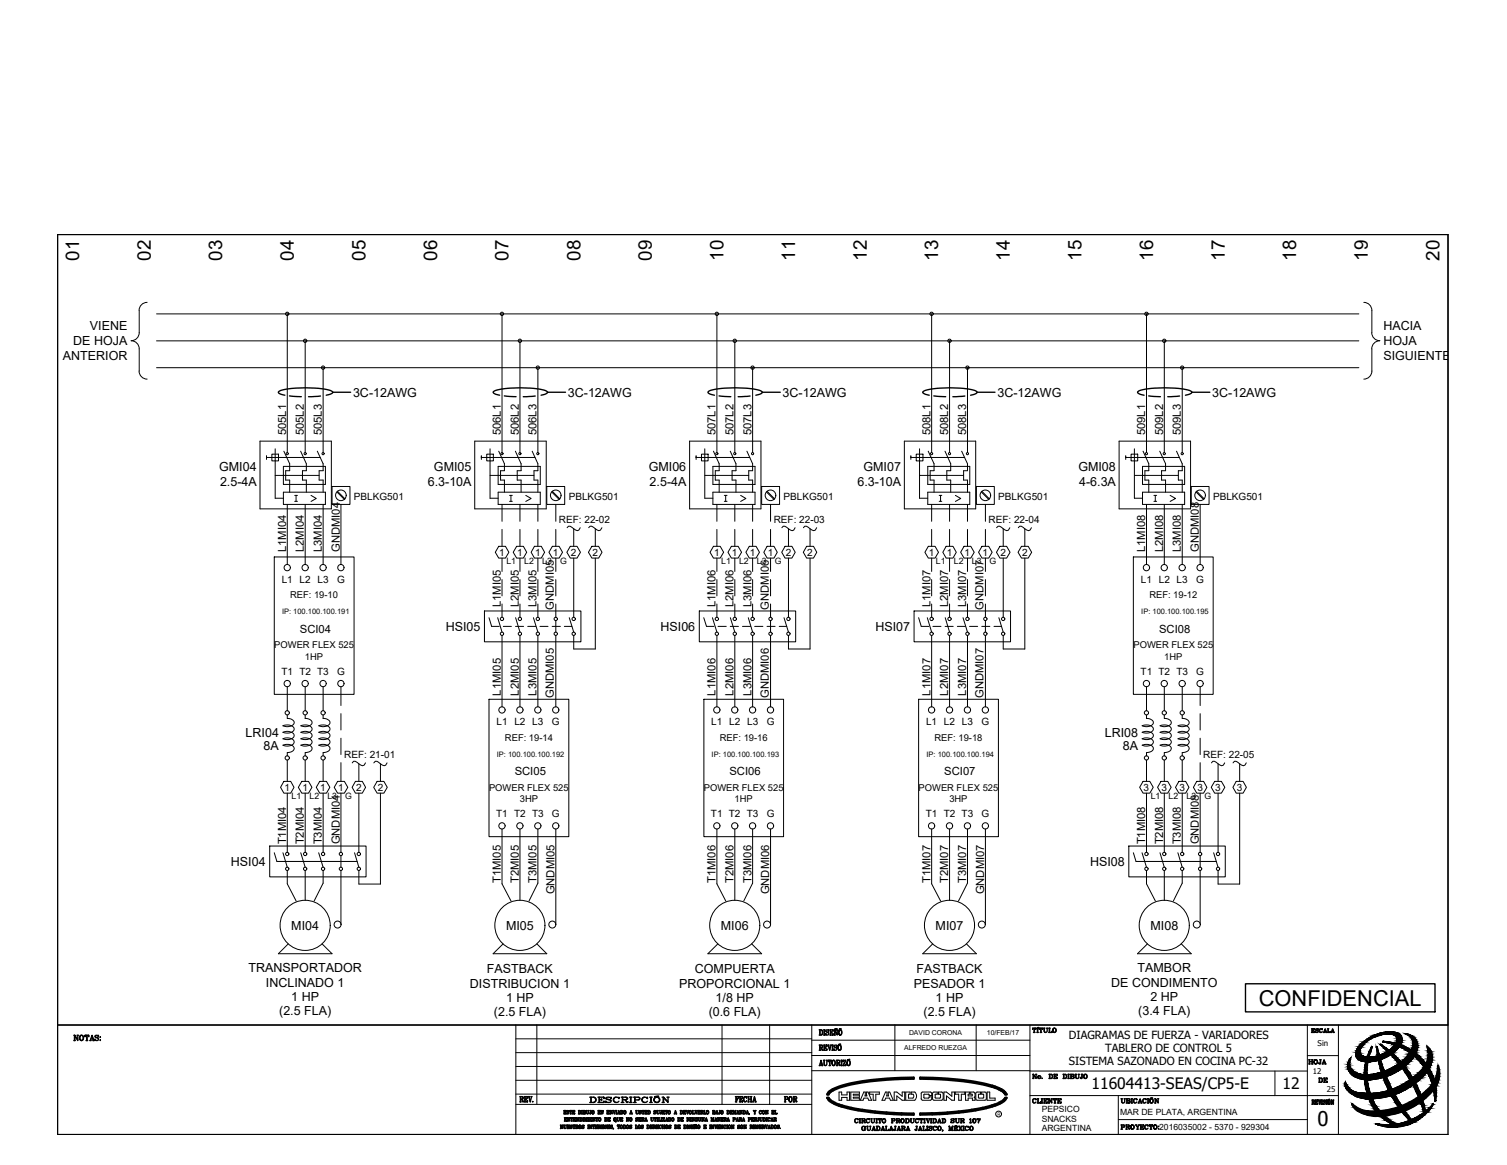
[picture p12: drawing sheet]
<svg xmlns="http://www.w3.org/2000/svg" width="279mm" height="216mm" viewBox="0 0 279 216" stroke-linecap="round" stroke-linejoin="round" font-family="sans-serif">
<defs><g id="words">
<text font-size="4.1" x="233.4" y="186.4">CONFIDENCIAL</text>
<g font-size="4">
<text x="56.8" y="94.2">&gt;</text>
<text x="96.7" y="94.2">&gt;</text>
<text x="215.9" y="94.2">&gt;</text>
</g>
<text font-size="3.8" x="244.2" y="208.6">0</text>
<g font-size="3.5">
<text x="14.7" y="48.3" transform="rotate(-90 14.7 48.3)">01</text>
<text x="27.9" y="48.3" transform="rotate(-90 27.9 48.3)">02</text>
<text x="41.2" y="48.3" transform="rotate(-90 41.2 48.3)">03</text>
<text x="54.5" y="48.3" transform="rotate(-90 54.5 48.3)">04</text>
<text x="67.8" y="48.3" transform="rotate(-90 67.8 48.3)">05</text>
<text x="81" y="48.3" transform="rotate(-90 81 48.3)">06</text>
<text x="94.3" y="48.3" transform="rotate(-90 94.3 48.3)">07</text>
<text x="107.6" y="48.3" transform="rotate(-90 107.6 48.3)">08</text>
<text x="120.9" y="48.3" transform="rotate(-90 120.9 48.3)">09</text>
<text x="134.1" y="48.3" transform="rotate(-90 134.1 48.3)">10</text>
<text x="147.4" y="48.3" transform="rotate(-90 147.4 48.3)">11</text>
<text x="160.7" y="48.3" transform="rotate(-90 160.7 48.3)">12</text>
<text x="174" y="48.3" transform="rotate(-90 174 48.3)">13</text>
<text x="187.2" y="48.3" transform="rotate(-90 187.2 48.3)">14</text>
<text x="200.5" y="48.3" transform="rotate(-90 200.5 48.3)">15</text>
<text x="213.8" y="48.3" transform="rotate(-90 213.8 48.3)">16</text>
<text x="227.1" y="48.3" transform="rotate(-90 227.1 48.3)">17</text>
<text x="240.3" y="48.3" transform="rotate(-90 240.3 48.3)">18</text>
<text x="253.6" y="48.3" transform="rotate(-90 253.6 48.3)">19</text>
<text x="266.9" y="48.3" transform="rotate(-90 266.9 48.3)">20</text>
<text x="241.7" y="198.3">HOJA</text>
<text x="243.8" y="201.8">DE</text>
<text x="144.6" y="205.3">POR</text>
</g>
<g font-size="2.9">
<text x="202.4" y="201.8">11604413-SEAS/CP5-E</text>
<text x="237.8" y="201.8">12</text>
</g>
<g font-size="2.3">
<text x="13.6" y="63.8">DE HOJA</text>
<text x="16.7" y="61.1">VIENE</text>
<text x="256.5" y="61.2">HACIA</text>
<text x="256.5" y="64">HOJA</text>
<text x="11.6" y="66.6">ANTERIOR</text>
<text x="256.5" y="66.8">SIGUIENTE</text>
<text x="65.5" y="73.5">3C-12AWG</text>
<text x="105.3" y="73.5">3C-12AWG</text>
<text x="145.1" y="73.5">3C-12AWG</text>
<text x="184.9" y="73.5">3C-12AWG</text>
<text x="224.8" y="73.5">3C-12AWG</text>
<text x="40.6" y="87.3">GMI04</text>
<text x="80.5" y="87.3">GMI05</text>
<text x="120.3" y="87.3">GMI06</text>
<text x="160.1" y="87.3">GMI07</text>
<text x="199.9" y="87.3">GMI08</text>
<text x="40.8" y="90.1">2.5-4A</text>
<text x="79.3" y="90.1">6.3-10A</text>
<text x="120.4" y="90.1">2.5-4A</text>
<text x="159" y="90.1">6.3-10A</text>
<text x="200.1" y="90.1">4-6.3A</text>
<text x="82.6" y="116.9">HSI05</text>
<text x="122.5" y="116.9">HSI06</text>
<text x="162.3" y="116.9">HSI07</text>
<text x="45.5" y="136.5">LRI04</text>
<text x="204.8" y="136.5">LRI08</text>
<text x="48.9" y="138.9">8A</text>
<text x="208.2" y="138.9">8A</text>
<text x="42.8" y="160.5">HSI04</text>
<text x="202.1" y="160.5">HSI08</text>
<text x="54" y="172.3">MI04</text>
<text x="93.8" y="172.3">MI05</text>
<text x="133.7" y="172.3">MI06</text>
<text x="173.5" y="172.3">MI07</text>
<text x="213.3" y="172.3">MI08</text>
<text x="46.1" y="180.2">TRANSPORTADOR</text>
<text x="49.3" y="182.8">INCLINADO 1</text>
<text x="54" y="185.5">1 HP</text>
<text x="87.1" y="183">DISTRIBUCION 1</text>
<text x="90.3" y="180.4">FASTBACK</text>
<text x="93.8" y="185.7">1 HP</text>
<text x="125.9" y="183">PROPORCIONAL 1</text>
<text x="128.8" y="180.4">COMPUERTA</text>
<text x="132.7" y="185.7">1/8 HP</text>
<text x="169.4" y="183">PESADOR 1</text>
<text x="169.9" y="180.4">FASTBACK</text>
<text x="173.5" y="185.7">1 HP</text>
<text x="206" y="182.8">DE CONDIMENTO</text>
<text x="210.9" y="180.2">TAMBOR</text>
<text x="213.3" y="185.5">2 HP</text>
<text x="51.8" y="188.2">(2.5 FLA)</text>
<text x="91.6" y="188.4">(2.5 FLA)</text>
<text x="131.4" y="188.4">(0.6 FLA)</text>
<text x="171.2" y="188.4">(2.5 FLA)</text>
<text x="211" y="188.2">(3.4 FLA)</text>
</g>
<g font-size="2.1">
<text x="53" y="80.7" transform="rotate(-90 53 80.7)">505L1</text>
<text x="56.3" y="80.7" transform="rotate(-90 56.3 80.7)">505L2</text>
<text x="59.7" y="80.7" transform="rotate(-90 59.7 80.7)">505L3</text>
<text x="92.8" y="80.7" transform="rotate(-90 92.8 80.7)">506L1</text>
<text x="96.2" y="80.7" transform="rotate(-90 96.2 80.7)">506L2</text>
<text x="99.5" y="80.7" transform="rotate(-90 99.5 80.7)">506L3</text>
<text x="132.7" y="80.7" transform="rotate(-90 132.7 80.7)">507L1</text>
<text x="136" y="80.7" transform="rotate(-90 136 80.7)">507L2</text>
<text x="139.3" y="80.7" transform="rotate(-90 139.3 80.7)">507L3</text>
<text x="172.5" y="80.7" transform="rotate(-90 172.5 80.7)">508L1</text>
<text x="175.8" y="80.7" transform="rotate(-90 175.8 80.7)">508L2</text>
<text x="179.1" y="80.7" transform="rotate(-90 179.1 80.7)">508L3</text>
<text x="212.3" y="80.7" transform="rotate(-90 212.3 80.7)">509L1</text>
<text x="215.6" y="80.7" transform="rotate(-90 215.6 80.7)">509L2</text>
<text x="219" y="80.7" transform="rotate(-90 219 80.7)">509L3</text>
<text x="53" y="102.3" transform="rotate(-90 53 102.3)">L1MI04</text>
<text x="56.3" y="102.3" transform="rotate(-90 56.3 102.3)">L2MI04</text>
<text x="59.7" y="102.3" transform="rotate(-90 59.7 102.3)">L3MI04</text>
<text x="63" y="102.3" transform="rotate(-90 63 102.3)">GNDMI04</text>
<text x="212.3" y="102.3" transform="rotate(-90 212.3 102.3)">L1MI08</text>
<text x="215.6" y="102.3" transform="rotate(-90 215.6 102.3)">L2MI08</text>
<text x="219" y="102.3" transform="rotate(-90 219 102.3)">L3MI08</text>
<text x="222.3" y="102.3" transform="rotate(-90 222.3 102.3)">GNDMI08</text>
<text x="92.8" y="112.6" transform="rotate(-90 92.8 112.6)">L1MI05</text>
<text x="96.2" y="112.6" transform="rotate(-90 96.2 112.6)">L2MI05</text>
<text x="99.5" y="112.6" transform="rotate(-90 99.5 112.6)">L3MI05</text>
<text x="102.7" y="113" transform="rotate(-90 102.7 113)">GNDMI05</text>
<text x="132.7" y="112.6" transform="rotate(-90 132.7 112.6)">L1MI06</text>
<text x="136" y="112.6" transform="rotate(-90 136 112.6)">L2MI06</text>
<text x="139.3" y="112.6" transform="rotate(-90 139.3 112.6)">L3MI06</text>
<text x="142.5" y="113" transform="rotate(-90 142.5 113)">GNDMI06</text>
<text x="172.5" y="112.6" transform="rotate(-90 172.5 112.6)">L1MI07</text>
<text x="175.8" y="112.6" transform="rotate(-90 175.8 112.6)">L2MI07</text>
<text x="179.1" y="112.6" transform="rotate(-90 179.1 112.6)">L3MI07</text>
<text x="182.4" y="113" transform="rotate(-90 182.4 113)">GNDMI07</text>
<text x="55.6" y="117.2">SCI04</text>
<text x="214.9" y="117.2">SCI08</text>
<text x="92.8" y="128.9" transform="rotate(-90 92.8 128.9)">L1MI05</text>
<text x="96.2" y="128.9" transform="rotate(-90 96.2 128.9)">L2MI05</text>
<text x="99.5" y="128.9" transform="rotate(-90 99.5 128.9)">L3MI05</text>
<text x="102.7" y="129.4" transform="rotate(-90 102.7 129.4)">GNDMI05</text>
<text x="132.7" y="128.9" transform="rotate(-90 132.7 128.9)">L1MI06</text>
<text x="136" y="128.9" transform="rotate(-90 136 128.9)">L2MI06</text>
<text x="139.3" y="128.9" transform="rotate(-90 139.3 128.9)">L3MI06</text>
<text x="142.5" y="129.4" transform="rotate(-90 142.5 129.4)">GNDMI06</text>
<text x="172.5" y="128.9" transform="rotate(-90 172.5 128.9)">L1MI07</text>
<text x="175.8" y="128.9" transform="rotate(-90 175.8 128.9)">L2MI07</text>
<text x="179.1" y="128.9" transform="rotate(-90 179.1 128.9)">L3MI07</text>
<text x="182.4" y="129.4" transform="rotate(-90 182.4 129.4)">GNDMI07</text>
<text x="95.4" y="143.6">SCI05</text>
<text x="135.2" y="143.6">SCI06</text>
<text x="175.1" y="143.6">SCI07</text>
<text x="53" y="156.5" transform="rotate(-90 53 156.5)">T1MI04</text>
<text x="56.3" y="156.5" transform="rotate(-90 56.3 156.5)">T2MI04</text>
<text x="59.7" y="156.5" transform="rotate(-90 59.7 156.5)">T3MI04</text>
<text x="63" y="156.5" transform="rotate(-90 63 156.5)">GNDMI04</text>
<text x="212.3" y="156.5" transform="rotate(-90 212.3 156.5)">T1MI08</text>
<text x="215.6" y="156.5" transform="rotate(-90 215.6 156.5)">T2MI08</text>
<text x="219" y="156.5" transform="rotate(-90 219 156.5)">T3MI08</text>
<text x="222.3" y="156.5" transform="rotate(-90 222.3 156.5)">GNDMI08</text>
<text x="92.8" y="163.7" transform="rotate(-90 92.8 163.7)">T1MI05</text>
<text x="96.2" y="163.7" transform="rotate(-90 96.2 163.7)">T2MI05</text>
<text x="99.5" y="163.7" transform="rotate(-90 99.5 163.7)">T3MI05</text>
<text x="102.8" y="165.8" transform="rotate(-90 102.8 165.8)">GNDMI05</text>
<text x="132.7" y="163.7" transform="rotate(-90 132.7 163.7)">T1MI06</text>
<text x="136" y="163.7" transform="rotate(-90 136 163.7)">T2MI06</text>
<text x="139.3" y="163.7" transform="rotate(-90 139.3 163.7)">T3MI06</text>
<text x="142.6" y="165.8" transform="rotate(-90 142.6 165.8)">GNDMI06</text>
<text x="172.5" y="163.7" transform="rotate(-90 172.5 163.7)">T1MI07</text>
<text x="175.8" y="163.7" transform="rotate(-90 175.8 163.7)">T2MI07</text>
<text x="179.1" y="163.7" transform="rotate(-90 179.1 163.7)">T3MI07</text>
<text x="182.4" y="165.8" transform="rotate(-90 182.4 165.8)">GNDMI07</text>
<text x="198.2" y="192.6">DIAGRAMAS DE FUERZA - VARIADORES</text>
<text x="198.2" y="197.3">SISTEMA SAZONADO EN COCINA PC-32</text>
<text x="204.9" y="195">TABLERO DE CONTROL 5</text>
</g>
<g font-size="1.9">
<text x="65.6" y="92.6">PBLKG501</text>
<text x="105.4" y="92.6">PBLKG501</text>
<text x="145.3" y="92.6">PBLKG501</text>
<text x="185.1" y="92.6">PBLKG501</text>
<text x="224.9" y="92.6">PBLKG501</text>
<text x="103.6" y="96.9">REF: 22-02</text>
<text x="143.5" y="96.9">REF: 22-03</text>
<text x="183.3" y="96.9">REF: 22-04</text>
<text x="52.2" y="108">L1 L2 L3</text>
<text x="62.5" y="108">G</text>
<text x="92.6" y="103">1</text>
<text x="95.9" y="103">1</text>
<text x="99.2" y="103">1</text>
<text x="102.5" y="103">1</text>
<text x="105.8" y="103">2</text>
<text x="109.8" y="103">2</text>
<text x="132.4" y="103">1</text>
<text x="135.7" y="103">1</text>
<text x="139" y="103">1</text>
<text x="142.4" y="103">1</text>
<text x="145.7" y="103">2</text>
<text x="149.7" y="103">2</text>
<text x="172.2" y="103">1</text>
<text x="175.5" y="103">1</text>
<text x="178.8" y="103">1</text>
<text x="182.2" y="103">1</text>
<text x="185.5" y="103">2</text>
<text x="189.5" y="103">2</text>
<text x="211.5" y="108">L1 L2 L3</text>
<text x="221.8" y="108">G</text>
<text x="52.2" y="125">T1 T2 T3</text>
<text x="62.5" y="125">G</text>
<text x="211.5" y="125">T1 T2 T3</text>
<text x="221.8" y="125">G</text>
<text x="92.1" y="134.4">L1 L2 L3</text>
<text x="102.3" y="134.3">G</text>
<text x="131.9" y="134.4">L1 L2 L3</text>
<text x="142.1" y="134.3">G</text>
<text x="171.7" y="134.4">L1 L2 L3</text>
<text x="182" y="134.3">G</text>
<text x="63.8" y="140.4">REF: 21-01</text>
<text x="223.1" y="140.4">REF: 22-05</text>
<text x="52.8" y="146.6">1</text>
<text x="56.1" y="146.6">1</text>
<text x="59.4" y="146.6">1</text>
<text x="62.7" y="146.6">1</text>
<text x="66" y="146.6">2</text>
<text x="70" y="146.6">2</text>
<text x="212" y="146.6">3</text>
<text x="215.4" y="146.6">3</text>
<text x="218.7" y="146.6">3</text>
<text x="222" y="146.6">3</text>
<text x="225.3" y="146.6">3</text>
<text x="229.3" y="146.6">3</text>
<text x="92" y="151.4">T1 T2 T3</text>
<text x="102.3" y="151.4">G</text>
<text x="131.8" y="151.4">T1 T2 T3</text>
<text x="142.1" y="151.4">G</text>
<text x="171.6" y="151.4">T1 T2 T3</text>
<text x="182" y="151.4">G</text>
</g>
<g font-size="1.7">
<text x="53.8" y="110.9">REF: 19-10</text>
<text x="213.1" y="110.9">REF: 19-12</text>
<text x="50.8" y="120.1">POWER FLEX 525</text>
<text x="56.5" y="122.2">1HP</text>
<text x="210.1" y="120.1">POWER FLEX 525</text>
<text x="215.8" y="122.2">1HP</text>
<text x="93.6" y="137.3">REF: 19-14</text>
<text x="133.4" y="137.3">REF: 19-16</text>
<text x="173.3" y="137.3">REF: 19-18</text>
<text x="90.7" y="146.5">POWER FLEX 525</text>
<text x="96.4" y="148.6">3HP</text>
<text x="130.5" y="146.5">POWER FLEX 525</text>
<text x="136.2" y="148.6">1HP</text>
<text x="170.3" y="146.5">POWER FLEX 525</text>
<text x="176" y="148.6">3HP</text>
</g>
<g font-size="1.6">
<text x="93.9" y="104.6">L1</text>
<text x="97.2" y="104.6">L2</text>
<text x="100.5" y="104.6">L3</text>
<text x="103.9" y="104.6">G</text>
<text x="133.7" y="104.6">L1</text>
<text x="137" y="104.6">L2</text>
<text x="140.3" y="104.6">L3</text>
<text x="143.7" y="104.6">G</text>
<text x="173.5" y="104.6">L1</text>
<text x="176.9" y="104.6">L2</text>
<text x="180.2" y="104.6">L3</text>
<text x="183.5" y="104.6">G</text>
<text x="54.1" y="148.2">L1</text>
<text x="57.4" y="148.2">L2</text>
<text x="60.7" y="148.2">L3</text>
<text x="64" y="148.2">G</text>
<text x="213.3" y="148.2">L1</text>
<text x="216.7" y="148.2">L2</text>
<text x="220" y="148.2">L3</text>
<text x="223.3" y="148.2">G</text>
<text x="193.1" y="206">PEPSICO</text>
<text x="193.1" y="207.9">SNACKS</text>
<text x="193.1" y="209.7">ARGENTINA</text>
<text x="207.7" y="206.7">MAR DE PLATA, ARGENTINA</text>
<text x="214.9" y="209.4">2016035002 - 5370 - 929304</text>
</g>
<g font-size="1.5">
<text x="244.3" y="193.8">Sin</text>
<text x="243.4" y="199">12</text>
<text x="246" y="202.4">25</text>
</g>
<g font-size="1.4">
<text x="52.3" y="113.8">IP: 100.100.100.191</text>
<text x="211.6" y="113.8">IP: 100.100.100.195</text>
<text x="92.1" y="140.2">IP: 100.100.100.192</text>
<text x="131.9" y="140.2">IP: 100.100.100.193</text>
<text x="171.8" y="140.2">IP: 100.100.100.194</text>
</g>
<g font-size="1.3">
<text x="168.5" y="191.8">DAVID CORONA</text>
<text x="183" y="191.8">10/FEB/17</text>
<text x="167.6" y="194.6">ALFREDO RUEZGA</text>
</g>
<text font-size=".9" x="185" y="206.8">R</text>
</g></defs>
<!-- layer: Cableado -->
<g fill="none" stroke="#000" stroke-width=".19">
<path d="M29 58.2h222.9M53.3 58.2v25.7M93.1 58.2v25.7M132.9 58.2v25.7M172.7 58.2v25.7M212.6 58.2v25.7M29 63.2h222.9M29 68.1h222.9M56.6 63.2v20.7M59.9 68.1v15.8M96.4 63.2v20.7M99.7 68.1v15.8"/>
<path d="M136.2 63.2v20.7M139.5 68.1v15.8M176.1 63.2v20.7M179.4 68.1v15.8M215.9 63.2v20.7M219.2 68.1v15.8M53.3 93.5v11.1M56.6 93.5v11.1M59.9 93.5v11.1M63.2 93.5v11.1M93.1 93.5v3.1M93.1 98.1v3.1"/>
<path d="M96.4 93.5v3.1M96.4 98.1v3.1M99.7 93.5v3.1M99.7 98.1v3.1M103 93.5v3.1M103 98.1v3.1M105.1 97.8l.3-.3 .6 .2a1.26 1.26 0 0 0 1.3 .5l.3-.4M106.4 98v3.2M109.1 97.8l.3-.3 .6 .2a1.22 1.22 0 0 0 1.3 .5l.3-.4M110.4 98v3.2M132.9 93.5v3.1M132.9 98.1v3.1"/>
<path d="M136.2 93.5v3.1M136.2 98.1v3.1M139.5 93.5v3.1M139.5 98.1v3.1M142.9 93.5v3.1M142.9 98.1v3.1M145 97.8l.2-.3 .6 .2a1.23 1.23 0 0 0 1.4 .5l.2-.4M146.2 98v3.2M149 97.8l.2-.3 .6 .2a1.23 1.23 0 0 0 1.4 .5l.2-.4M150.2 98v3.2M172.7 93.5v3.1M172.7 98.1v3.1"/>
<path d="M176.1 93.5v3.1M176.1 98.1v3.1M179.4 93.5v3.1M179.4 98.1v3.1M182.7 93.5v3.1M182.7 98.1v3.1M184.8 97.8l.2-.3 .7 .2a1.23 1.23 0 0 0 1.3 .5l.2-.4M186 98v3.2M188.8 97.8l.2-.3 .7 .2a1.26 1.26 0 0 0 1.3 .5l.2-.4M190 98v3.2M212.6 93.5v11.1M215.9 93.5v11.1"/>
<path d="M219.2 93.5v11.1M222.5 93.5v11.1M93.1 103.4v2.5M93.1 107.4v3M93.1 111.9v2.5M93.1 117.8v13.2M96.4 103.4v2.5M96.4 107.4v3M96.4 111.9v2.5M96.4 117.8v13.2M99.7 103.4v2.5M99.7 107.4v3"/>
<path d="M99.7 111.9v2.5M99.7 117.8v13.2M103 103.4v2.5M103 107.4v3M103 111.9v2.5M103 117.8v13.2M106.4 103.4v11M110.4 103.4v16.9h-4v-2.5M132.9 103.4v2.5M132.9 107.4v3M132.9 111.9v2.5M132.9 117.8v13.2"/>
<path d="M136.2 103.4v2.5M136.2 107.4v3M136.2 111.9v2.5M136.2 117.8v13.2M139.5 103.4v2.5M139.5 107.4v3M139.5 111.9v2.5M139.5 117.8v13.2M142.9 103.4v2.5M142.9 107.4v3M142.9 111.9v2.5M142.9 117.8v13.2"/>
<path d="M146.2 103.4v11M150.2 103.4v16.9h-4v-2.5M172.7 103.4v2.5M172.7 107.4v3M172.7 111.9v2.5M172.7 117.8v13.2M176.1 103.4v2.5M176.1 107.4v3M176.1 111.9v2.5M176.1 117.8v13.2M179.4 103.4v2.5M179.4 107.4v3"/>
<path d="M179.4 111.9v2.5M179.4 117.8v13.2M182.7 103.4v2.5M182.7 107.4v3M182.7 111.9v2.5M182.7 117.8v13.2M186 103.4v11M190 103.4v16.9h-4v-2.5M53.3 127.3v4.4M56.6 127.3v4.4M59.9 127.3v4.4M63.2 127.3v3.5"/>
<path d="M63.2 132.3v3M63.2 136.8v3M212.6 127.3v4.4M215.9 127.3v4.4M219.2 127.3v4.4M222.5 127.3v3.5M222.5 132.3v3M222.5 136.8v3M53.3 140.9v3.9M53.3 147v11M56.6 140.9v3.9M56.6 147v11"/>
<path d="M59.9 140.9v3.9M59.9 147v11M63.2 141.3v3.5M63.2 147v11M65.3 141.4l.3-.3 .6 .2a1.23 1.23 0 0 0 1.3 .5l.3-.4M66.5 141.5v3.3M66.5 147v11M69.3 141.4l.3-.3 .6 .2a1.23 1.23 0 0 0 1.3 .5l.3-.4M70.5 147v16.8h-4v-2.5M70.5 141.5v3.3M93.1 153.6v10.2l1.6 3.2M96.4 153.6v13.3"/>
<path d="M99.7 153.6v10.1l-1.6 3.3M103 153.6v17.8M132.9 153.6v10.2l1.7 3.2M136.2 153.6v13.3M139.5 153.6v10.1l-1.6 3.3M142.9 153.6v17.8M172.7 153.6v10.2l1.7 3.2M176.1 153.6v13.3M179.4 153.6v10.1l-1.7 3.3M182.7 153.6v17.8M212.6 140.9v3.9M212.6 147v11"/>
<path d="M215.9 140.9v3.9M215.9 147v11M219.2 140.9v3.9M219.2 147v11M222.5 141.3v3.5M222.5 147v11M224.6 141.4l.3-.3 .6 .2a1.23 1.23 0 0 0 1.3 .5l.3-.4M225.8 141.5v3.3M225.8 147v11M228.6 141.4l.3-.3 .6 .2a1.23 1.23 0 0 0 1.3 .5l.3-.4M229.8 147v16.8h-4v-2.5M229.8 141.5v3.3"/>
<path d="M53.3 161.3v2.5l1.6 3.2M56.6 161.3v5.6M59.9 161.3v2.4l-1.7 3.3M63.2 161.3v9.9M212.6 161.3v2.5l1.6 3.2M215.9 161.3v5.6M219.2 161.3v2.4l-1.7 3.3M222.5 161.3v9.9"/>
<circle cx="53.3" cy="58.2" r=".31"/>
<circle cx="93.1" cy="58.2" r=".31"/>
<circle cx="132.9" cy="58.2" r=".31"/>
<circle cx="172.7" cy="58.2" r=".31"/>
<circle cx="212.6" cy="58.2" r=".31"/>
<circle cx="56.6" cy="63.2" r=".31"/>
<circle cx="59.9" cy="68.1" r=".31"/>
<circle cx="96.4" cy="63.2" r=".31"/>
<circle cx="99.7" cy="68.1" r=".31"/>
<circle cx="136.2" cy="63.2" r=".31"/>
<circle cx="139.5" cy="68.1" r=".31"/>
<circle cx="176" cy="63.2" r=".31"/>
<circle cx="179.4" cy="68.1" r=".31"/>
<circle cx="215.9" cy="63.2" r=".31"/>
<circle cx="219.2" cy="68.1" r=".31"/>
</g>
<!-- layer: 0 -->
<g fill="none" stroke="#000" stroke-width=".19">
<path d="M10.7 43.5h257.8v146.5h-257.8zM25.8 57.5v4.2a1.49 1.49 0 0 1-1.5 1.4 1.49 1.49 0 0 1 1.5 1.5v4.2M27.3 56a1.49 1.49 0 0 0-1.5 1.5M252.9 56a1.49 1.49 0 0 1 1.4 1.5v4.2a1.45 1.45 0 0 0 1.5 1.4 1.49 1.49 0 0 0-1.5 1.5v4.2a1.49 1.49 0 0 1-1.4 1.5M25.8 68.8a1.49 1.49 0 0 0 1.5 1.5M48.2 81.8h13.2v12.5h-13.2zM49.4 84.8h.1M49.4 84.8h10M49.4 84.4v.7M50.4 84.2h1.2v1.2h-1.2zM51 83.2v9.1h1.5M51 88.1h8.2"/>
<path d="M52.5 86.4h7.8v3.4h-7.8zM52.6 83.6l1.1 2.3v1.3h-.7v1.8h.7v2.2M54.6 92.9h.5M54.6 91.8h.5M54.9 91.8v1.1M55.7 83.6l1.1 2.3v1.3h-.7v1.8h.7v2.2M58.8 83.6l1.1 2.3v1.3h-.7v1.8h.7v2.2M60.3 91.2h-7.8v2.3h7.8M61.6 90.2h3.3v3.3h-3.3zM62.5 91.2l1.4 1.4M62.6 91l1.4 1.5M88 81.8h13.3v12.5h-13.3z"/>
<path d="M89.2 84.8h.1M89.2 84.8h10M89.2 84.4v.7M90.2 84.2h1.3v1.2h-1.3zM90.9 83.2v9.1h1.5M90.9 88.1h8.1M92.4 86.4h7.8v3.4h-7.8zM92.5 83.6l1 2.3v1.3h-.7v1.8h.7v2.2M94.5 92.9h.5M94.5 91.8h.5M94.7 91.8v1.1M95.6 83.6l1 2.3v1.3h-.7v1.8h.7v2.2"/>
<path d="M98.7 83.6l1 2.3v1.3h-.7v1.8h.7v2.2M100.2 91.2h-7.8v2.3h7.8M101.4 90.2h3.3v3.3h-3.3zM102.3 91.2l1.4 1.4M102.4 91l1.4 1.5M127.9 81.8h13.2v12.5h-13.2zM129.1 84.8h.1M129.1 84.8h9.9M129.1 84.4v.7M130.1 84.2h1.2v1.2h-1.2zM130.7 83.2v9.1h1.5M130.7 88.1h8.1"/>
<path d="M132.2 91.2h7.8v2.3h-7.8zM132.2 86.4h7.8v3.4h-7.8zM132.3 83.6l1 2.3v1.3h-.7v1.8h.7v2.2M134.3 92.9h.5M134.3 91.8h.5M134.5 91.8v1.1M135.4 83.6l1 2.3v1.3h-.7v1.8h.7v2.2M137.3 91.8l1 .6-1 .5M138.5 83.6l1 2.3v1.3h-.7v1.8h.7v2.2M141.2 90.2h3.3v3.3h-3.3zM142.1 91.2l1.4 1.4M142.2 91l1.4 1.5"/>
<path d="M167.7 81.8h13.2v12.5h-13.2zM168.9 84.8h.1M168.9 84.8h9.9M168.9 84.4v.7M169.9 84.2h1.2v1.2h-1.2zM170.5 83.2v9.1h1.5M170.5 88.1h8.2M172 91.2h7.8v2.3h-7.8zM172 86.4h7.8v3.4h-7.8zM172.1 83.6l1.1 2.3v1.3h-.7v1.8h.7v2.2M174.1 92.9h.5M174.1 91.8h.5"/>
<path d="M174.4 91.8v1.1M175.2 83.6l1.1 2.3v1.3h-.8v1.8h.8v2.2M177.1 91.8l1 .6-1 .5M178.3 83.6l1.1 2.3v1.3h-.7v1.8h.7v2.2M181 90.2h3.3v3.3h-3.3zM181.9 91.2l1.4 1.4M182 91l1.4 1.5M207.5 81.8h13.2v12.5h-13.2zM208.7 84.8h.1M208.7 84.8h10M208.7 84.4v.7M209.7 84.2h1.2v1.2h-1.2z"/>
<path d="M210.3 83.2v9.1h1.5M210.3 88.1h8.2M211.8 86.4h7.8v3.4h-7.8zM211.9 83.6l1.1 2.3v1.3h-.7v1.8h.7v2.2M213.9 92.9h.5M213.9 91.8h.5M214.2 91.8v1.1M215 83.6l1.1 2.3v1.3h-.7v1.8h.7v2.2M218.1 83.6l1.1 2.3v1.3h-.7v1.8h.7v2.2M219.6 91.2h-7.8v2.3h7.8M220.9 90.2h3.3v3.3h-3.3zM221.7 91.2l1.4 1.4"/>
<path d="M221.9 91l1.4 1.5M50.8 103.2h14.8v25.5h-14.8zM89.8 113.2h17.9v5.7h-17.9zM90.7 114.5l.5 1.6h1.3M92.3 114.5l.8 2.6M92.5 101.2h1.2l.6 1.1-.6 1.1h-1.2l-.7-1.1zM93.3 116.1h1.5M95.6 116.1h1.5M95.6 114.5l.8 2.6M95.8 101.2h1.2l.6 1.1-.6 1.1h-1.2l-.6-1.1zM97.8 116.1h1.5M98.9 114.5l.8 2.6"/>
<path d="M99.1 101.2h1.3l.6 1.1-.6 1.1h-1.3l-.6-1.1zM100.1 116.1h1.5M102.4 116.1h1.5M102.4 101.2h1.3l.6 1.1-.6 1.1h-1.3l-.6-1.1zM103 115v2.1M104.6 116.1h1.4M105.5 114.5l.9 2.6M105.7 101.2h1.3l.6 1.1-.6 1.1h-1.3l-.6-1.1zM109.7 101.2h1.3l.6 1.1-.6 1.1h-1.3l-.6-1.1zM129.7 113.2h17.8v5.7h-17.8zM130.5 114.5l.5 1.6h1.4M132.1 114.5l.8 2.6"/>
<path d="M132.3 101.2h1.2l.7 1.1-.7 1.1h-1.2l-.7-1.1zM133.1 116.1h1.5M135.4 116.1h1.5M135.4 114.5l.8 2.6M135.6 101.2h1.2l.7 1.1-.7 1.1h-1.2l-.6-1.1zM137.7 116.1h1.5M138.7 114.5l.8 2.6M138.9 101.2h1.3l.6 1.1-.6 1.1h-1.3l-.6-1.1zM139.9 116.1h1.5M142.2 116.1h1.5M142.2 101.2h1.3l.6 1.1-.6 1.1h-1.3l-.6-1.1zM142.9 115v2.1"/>
<path d="M144.5 116.1h1.4M145.4 114.5l.8 2.6M145.5 101.2h1.3l.6 1.1-.6 1.1h-1.3l-.6-1.1zM149.5 101.2h1.3l.6 1.1-.6 1.1h-1.3l-.6-1.1zM169.5 113.2h17.9v5.7h-17.9zM170.3 114.5l.5 1.6h1.4M171.9 114.5l.8 2.6M172.1 101.2h1.3l.6 1.1-.6 1.1h-1.3l-.6-1.1zM173 116.1h1.5M175.2 116.1h1.5M175.2 114.5l.9 2.6M175.4 101.2h1.3l.6 1.1-.6 1.1h-1.3l-.6-1.1z"/>
<path d="M177.5 116.1h1.5M178.5 114.5l.9 2.6M178.7 101.2h1.3l.6 1.1-.6 1.1h-1.3l-.6-1.1zM179.8 116.1h1.5M182 116.1h1.5M182.1 101.2h1.2l.6 1.1-.6 1.1h-1.2l-.7-1.1zM182.7 115v2.1M184.3 116.1h1.4M185.2 114.5l.8 2.6M185.4 101.2h1.2l.7 1.1-.7 1.1h-1.2l-.7-1.1zM189.4 101.2h1.2l.7 1.1-.7 1.1h-1.2l-.6-1.1zM210.1 103.2h14.8v25.5h-14.8z"/>
<path d="M53.3 132.5v.6a.92 .92 0 0 1 1.2 1.1 1.78 1.78 0 0 1-2 .3 1.58 1.58 0 0 1 2 .5 1.21 1.21 0 0 1-1.6 .8l-.4-.1a1.58 1.58 0 0 1 2 .5 1.26 1.26 0 0 1-1.8 .8l-.2-.1a1.61 1.61 0 0 1 2 .5 1.25 1.25 0 0 1-1.8 .8l-.2-.1a1.48 1.48 0 0 1 2.1 .6 1.17 1.17 0 0 1-1.3 .8v.6M56.6 133.1a.92 .92 0 0 1 1.2 1.1 1.78 1.78 0 0 1-2 .3 1.58 1.58 0 0 1 2.1 .5 1.21 1.21 0 0 1-1.7 .8l-.4-.1a1.58 1.58 0 0 1 2.1 .5 1.26 1.26 0 0 1-1.9 .8l-.2-.1a1.38 1.38 0 0 1 2.1 .7 1.48 1.48 0 0 1-2.1 .5 1.45 1.45 0 0 1 2.1 .6 1.12 1.12 0 0 1-1.3 .8v.6M56.6 132.5v.6M59.9 133.1a.92 .92 0 0 1 1.2 1.1 1.78 1.78 0 0 1-2 .3 1.58 1.58 0 0 1 2.1 .5 1.31 1.31 0 0 1-1.9 .8l-.2-.1a1.58 1.58 0 0 1 2.1 .5 1.29 1.29 0 0 1-1.9 .8l-.2-.1a1.38 1.38 0 0 1 2.1 .7 1.48 1.48 0 0 1-2.1 .5 1.47 1.47 0 0 1 2.1 .6 1.17 1.17 0 0 1-1.3 .8v.6M59.9 132.5v.6M90.7 129.6h14.8v25.5h-14.8zM130.5 129.6h14.8v25.5h-14.8zM170.3 129.6h14.8v25.5h-14.8zM212.6 132.5l-.1 .6a.92 .92 0 0 1 1.3 1.1 1.78 1.78 0 0 1-2 .3 1.58 1.58 0 0 1 2 .5 1.21 1.21 0 0 1-1.6 .8l-.4-.1a1.58 1.58 0 0 1 2 .5 1.26 1.26 0 0 1-1.8 .8l-.2-.1a1.38 1.38 0 0 1 2 .7 1.48 1.48 0 0 1-2 .5 1.47 1.47 0 0 1 2 .6 1.12 1.12 0 0 1-1.2 .8v.6M215.9 132.5v.6a.92 .92 0 0 1 1.2 1.1 1.78 1.78 0 0 1-2 .3 1.58 1.58 0 0 1 2.1 .5 1.31 1.31 0 0 1-1.9 .8l-.2-.1a1.58 1.58 0 0 1 2.1 .5 1.29 1.29 0 0 1-1.9 .8l-.2-.1a1.38 1.38 0 0 1 2.1 .7 1.48 1.48 0 0 1-2.1 .5 1.47 1.47 0 0 1 2.1 .6 1.17 1.17 0 0 1-1.3 .8v.6M219.2 132.5v.6a.92 .92 0 0 1 1.2 1.1 1.8 1.8 0 0 1-2 .3 1.42 1.42 0 0 1 2.1 .7 1.55 1.55 0 0 1-2.1 .5 1.58 1.58 0 0 1 2.1 .5 1.42 1.42 0 0 1-2.1 .7 1.4 1.4 0 0 1 2.1 .7 1.5 1.5 0 0 1-2.1 .5 1.47 1.47 0 0 1 2.1 .6 1.17 1.17 0 0 1-1.3 .8v.6M50 156.8h17.9v5.7h-17.9z"/>
<path d="M50.8 158l.5 1.6h14.9M52.5 158l.8 2.7M52.6 144.8h1.3l.6 1.1-.6 1.1h-1.3l-.6-1.1zM55.8 158l.8 2.7M56 144.8h1.2l.6 1.1-.6 1.1h-1.2l-.7-1.1zM59.1 158l.8 2.7M59.3 144.8h1.2l.7 1.1-.7 1.1h-1.2l-.7-1.1zM62.6 144.8h1.2l.7 1.1-.7 1.1h-1.2l-.6-1.1zM63.2 158.6v2.1M65.7 158l.8 2.7M65.9 144.8h1.3l.6 1.1-.6 1.1h-1.3l-.6-1.1zM69.9 144.8h1.3l.6 1.1-.6 1.1h-1.3l-.6-1.1z"/>
<path d="M209.3 156.8h17.9v5.7h-17.9zM210.1 158l.5 1.6h14.9M211.7 158l.9 2.7M211.9 144.8h1.3l.6 1.1-.6 1.1h-1.3l-.6-1.1zM215.1 158l.8 2.7M215.3 144.8h1.2l.6 1.1-.6 1.1h-1.2l-.7-1.1zM218.4 158l.8 2.7M218.6 144.8h1.2l.6 1.1-.6 1.1h-1.2l-.7-1.1zM221.9 144.8h1.2l.7 1.1-.7 1.1h-1.2l-.6-1.1zM222.5 158.6v2.1M225 158l.8 2.7M225.2 144.8h1.2l.7 1.1-.7 1.1h-1.2l-.6-1.1z"/>
<path d="M229.2 144.8h1.3l.6 1.1-.6 1.1h-1.3l-.6-1.1zM53.4 174.9l-1.8 1.8h10l-1.9-1.8M93.3 174.9l-1.9 1.8h10l-1.8-1.8M133.1 174.9l-1.9 1.8h10l-1.8-1.8M172.9 174.9l-1.8 1.8h9.9l-1.8-1.8M212.7 174.9l-1.8 1.8h10l-1.9-1.8M95.6 195.1h54.9M95.6 192.5h54.9M95.6 197.6h54.9M95.6 190v20.3M99.5 190v14.7M133.9 190v14.7"/>
<path d="M142.7 190v14.7M150.5 190v20.3M150.5 195.6h40.5M150.5 192.8h40.5M150.5 198.4h40.5M165.9 190v8.4M181 190v8.4M191 198.5h51.4M191 190v20.3M236.4 198.5v4.5M242.4 190v20.3M242.4 195.6h5.7"/>
<path d="M248.1 190v20.3M250.5 196l-.5 .6-.2 1.1M252.2 193.6a7.2 7.2 0 0 1 7-2.1 1.47 1.47 0 0 1 .3 2.4 7.7 7.7 0 0 1-6.8 2.8 1.53 1.53 0 0 1-1.3-1.1 1.53 1.53 0 0 1 .5-1.6zM252.9 193.4a6.2 6.2 0 0 1 5.4-1.6 1.13 1.13 0 0 1 .7 .9 1.13 1.13 0 0 1-.5 1.1 6.4 6.4 0 0 1-5.7 2 1.13 1.13 0 0 1-.7-1 1.13 1.13 0 0 1 .5-1.1zM254.3 194a10.7 10.7 0 0 0-.8 8.6M254.3 194h.1a11.7 11.7 0 0 0 1.8 12.3 9 9 0 0 0 2.7 2M262.9 193.8a2.47 2.47 0 0 0-2.4-2.3 2 2 0 0 1 1.1 3.1 10.1 10.1 0 0 1-9.3 4.5 2.07 2.07 0 0 1-1.8-3.1M262.9 193.8a6.4 6.4 0 0 1-3.6 4.6 9.4 9.4 0 0 1-7.8 1.3 2.46 2.46 0 0 1-1.7-2M263.9 197.8a14.2 14.2 0 0 1-7.5 4.5M263.9 197.9a4.1 4.1 0 0 0 .6-4.1 3.5 3.5 0 0 1 0 5 13.7 13.7 0 0 1-12.1 4.7 5.1 5.1 0 0 1-2.6-1.5M95.6 200.2h54.9M95.6 204.7h54.9"/>
<path d="M95.6 202.8h54.9M155.6 202.4h.4v.5h1v-.5h.5v1.5h-.5v-.5h-1v.5h-.4zM157.7 202.4h1.6v.4h-1.1v.2h1.1v.3h-1.1v.2h1.1v.4h-1.6zM160.2 202.4h.2v.7h.3v-.7h.2l.7 1.5h-.5l-.2-.4h-.7l-.2 .4h-.5zM161.2 202.4h1.8v.4h-.6v1.1h-.5v-1.1h-.7zM164.2 202.4h.3l-.1 .7h.3v-.7h.3l.6 1.5h-.5l-.2-.4h-.7l-.2 .4h-.5zM165.8 202.4h.5l1 .8v-.8h.4v1.5h-.4l-1-.8v.8h-.5zM167.9 202.4h.8v.4h-.3v.7h.9a.47 .47 0 0 0 0-.7h-.3v-.4h.6a1.03 1.03 0 0 1 0 1.5h-1.7zM172.5 202.4l.2 .1v.5h-.4l-.2-.2h-.7l-.1 .6 .1 .1h.7l.2-.2h.4v.5l-.2 .1M172.5 202.4h-1.6l-.1 1.2 .2 .3h1.5M173.4 202.9l.4-.1v-.4h-.6l-.3 .1v1.1l.1 .2 1.6 .1 .2-.3M173.4 202.9v.5"/>
<path d="M174.8 202.6l-.1-.2h-.7v.4h.2l.2 .1-.1 .6h-.8l-.1-.1M174.9 202.7v.9M175 202.4h.5l1 .8v-.8h.5v1.5h-.5l-1-.8v.8h-.5zM177.1 202.4h1.8v.4h-.7v1.1h-.5v-1.1h-.6zM180.7 203.2l-.1 .2 .1 .1M180.8 203.2l-.2-.8h-.6v.4h.2v.3h-.7v-.3h.2v-.4h-.7v1.5h.5v-.4h.8v.4h.5v-.4M181.4 203.4l.1 .1M181.4 202.9v.5M181.5 202.8l-.1 .1M181.5 202.8h.3v-.4h-.6l-.3 .1v1.3l.3 .1h1.4l.3-.3v-.9l-.2-.3h-.7v.4l.4 .1v.5l-.2 .1h-.7M183 202.4h.5v1.1h1v.4h-1.5zM191 203h57.1"/>
<path d="M207.3 203v7.3M207.3 207.5h35.1M249.4 200.4a3.3 3.3 0 0 0 3.7 2.2h2l1.3-.2M249.4 200.4a1.53 1.53 0 0 0 .4 1.6M253.5 202.7a8.5 8.5 0 0 0 4.8 5.7M255 208.3v-.1l1.7 .2h1.6M261.3 207.7l-2.4 .6M261.3 207.7a22.1 22.1 0 0 1-6-13.8 36.1 36.1 0 0 0 6.4 13.6l2.3-1.4a26.7 26.7 0 0 0-8-12.5 19 19 0 0 1 8.3 12.3l1.4-1.3a8.6 8.6 0 0 1-10.6 3.7M266 203.9l.1 .1a8.1 8.1 0 0 0-2.2-7.5 9.5 9.5 0 0 0-7.5-3.4 11.2 11.2 0 0 1 9.6 10.8"/>
<circle cx="53.3" cy="84.1" r=".2"/>
<circle cx="56.6" cy="84.1" r=".2"/>
<circle cx="59.9" cy="84.1" r=".2"/>
<circle cx="63.2" cy="91.8" r=".98"/>
<circle cx="93.1" cy="84.1" r=".2"/>
<circle cx="96.4" cy="84.1" r=".2"/>
<circle cx="99.7" cy="84.1" r=".2"/>
<circle cx="103" cy="91.8" r=".98"/>
<circle cx="132.9" cy="84.1" r=".2"/>
<circle cx="136.2" cy="84.1" r=".2"/>
<circle cx="139.5" cy="84.1" r=".2"/>
<circle cx="142.9" cy="91.8" r=".98"/>
<circle cx="172.7" cy="84.1" r=".2"/>
<circle cx="176" cy="84.1" r=".2"/>
<circle cx="179.4" cy="84.1" r=".2"/>
<circle cx="182.7" cy="91.8" r=".98"/>
<circle cx="212.6" cy="84.1" r=".2"/>
<circle cx="215.9" cy="84.1" r=".2"/>
<circle cx="219.2" cy="84.1" r=".2"/>
<circle cx="222.5" cy="91.8" r=".98"/>
<circle cx="53.3" cy="105.2" r=".58"/>
<circle cx="56.6" cy="105.2" r=".58"/>
<circle cx="59.9" cy="105.2" r=".58"/>
<circle cx="63.2" cy="105.2" r=".58"/>
<circle cx="93.1" cy="114.7" r=".31"/>
<circle cx="93.1" cy="117.5" r=".31"/>
<circle cx="96.4" cy="114.7" r=".31"/>
<circle cx="96.4" cy="117.5" r=".31"/>
<circle cx="99.7" cy="114.7" r=".31"/>
<circle cx="99.7" cy="117.5" r=".31"/>
<circle cx="103" cy="117.5" r=".31"/>
<circle cx="103" cy="114.7" r=".31"/>
<circle cx="106.4" cy="117.5" r=".31"/>
<circle cx="106.4" cy="114.7" r=".31"/>
<circle cx="132.9" cy="117.5" r=".31"/>
<circle cx="132.9" cy="114.7" r=".31"/>
<circle cx="136.2" cy="114.7" r=".31"/>
<circle cx="136.2" cy="117.5" r=".31"/>
<circle cx="139.5" cy="117.5" r=".31"/>
<circle cx="139.5" cy="114.7" r=".31"/>
<circle cx="142.9" cy="114.7" r=".31"/>
<circle cx="142.9" cy="117.5" r=".31"/>
<circle cx="146.2" cy="114.7" r=".31"/>
<circle cx="146.2" cy="117.5" r=".31"/>
<circle cx="172.7" cy="117.5" r=".31"/>
<circle cx="172.7" cy="114.7" r=".31"/>
<circle cx="176" cy="117.5" r=".31"/>
<circle cx="176" cy="114.7" r=".31"/>
<circle cx="179.4" cy="117.5" r=".31"/>
<circle cx="179.4" cy="114.7" r=".31"/>
<circle cx="182.7" cy="117.5" r=".31"/>
<circle cx="182.7" cy="114.7" r=".31"/>
<circle cx="186" cy="114.7" r=".31"/>
<circle cx="186" cy="117.5" r=".31"/>
<circle cx="212.6" cy="105.2" r=".58"/>
<circle cx="215.9" cy="105.2" r=".58"/>
<circle cx="219.2" cy="105.2" r=".58"/>
<circle cx="222.5" cy="105.2" r=".58"/>
<circle cx="53.3" cy="132.1" r=".39"/>
<circle cx="53.3" cy="126.7" r=".58"/>
<circle cx="56.6" cy="132.1" r=".39"/>
<circle cx="56.6" cy="126.7" r=".58"/>
<circle cx="59.9" cy="132.1" r=".39"/>
<circle cx="59.9" cy="126.7" r=".58"/>
<circle cx="63.2" cy="126.7" r=".58"/>
<circle cx="93.1" cy="131.6" r=".58"/>
<circle cx="96.4" cy="131.6" r=".58"/>
<circle cx="99.7" cy="131.6" r=".58"/>
<circle cx="103" cy="131.6" r=".58"/>
<circle cx="132.9" cy="131.6" r=".58"/>
<circle cx="136.2" cy="131.6" r=".58"/>
<circle cx="139.5" cy="131.6" r=".58"/>
<circle cx="142.9" cy="131.6" r=".58"/>
<circle cx="172.7" cy="131.6" r=".58"/>
<circle cx="176" cy="131.6" r=".58"/>
<circle cx="179.4" cy="131.6" r=".58"/>
<circle cx="182.7" cy="131.6" r=".58"/>
<circle cx="212.6" cy="132.1" r=".39"/>
<circle cx="212.6" cy="126.7" r=".58"/>
<circle cx="215.9" cy="132.1" r=".39"/>
<circle cx="215.9" cy="126.7" r=".58"/>
<circle cx="219.2" cy="132.1" r=".39"/>
<circle cx="219.2" cy="126.7" r=".58"/>
<circle cx="222.5" cy="126.7" r=".58"/>
<circle cx="53.3" cy="140.5" r=".39"/>
<circle cx="53.3" cy="158.3" r=".31"/>
<circle cx="56.6" cy="140.5" r=".39"/>
<circle cx="56.6" cy="158.3" r=".31"/>
<circle cx="59.9" cy="140.5" r=".39"/>
<circle cx="59.9" cy="158.3" r=".31"/>
<circle cx="63.2" cy="158.3" r=".31"/>
<circle cx="66.5" cy="158.3" r=".31"/>
<circle cx="93.1" cy="153.1" r=".58"/>
<circle cx="96.4" cy="153.1" r=".58"/>
<circle cx="99.7" cy="153.1" r=".58"/>
<circle cx="103" cy="153.1" r=".58"/>
<circle cx="132.9" cy="153.1" r=".58"/>
<circle cx="136.2" cy="153.1" r=".58"/>
<circle cx="139.5" cy="153.1" r=".58"/>
<circle cx="142.9" cy="153.1" r=".58"/>
<circle cx="172.7" cy="153.1" r=".58"/>
<circle cx="176" cy="153.1" r=".58"/>
<circle cx="179.4" cy="153.1" r=".58"/>
<circle cx="182.7" cy="153.1" r=".58"/>
<circle cx="212.6" cy="140.5" r=".39"/>
<circle cx="212.6" cy="158.3" r=".31"/>
<circle cx="215.9" cy="140.5" r=".39"/>
<circle cx="215.9" cy="158.3" r=".31"/>
<circle cx="219.2" cy="140.5" r=".39"/>
<circle cx="219.2" cy="158.3" r=".31"/>
<circle cx="222.5" cy="158.3" r=".31"/>
<circle cx="225.8" cy="158.3" r=".31"/>
<circle cx="53.3" cy="161" r=".31"/>
<circle cx="56.6" cy="171.5" r="4.6"/>
<circle cx="56.6" cy="161" r=".31"/>
<circle cx="59.9" cy="161" r=".31"/>
<circle cx="62.6" cy="171.3" r=".65"/>
<circle cx="63.2" cy="161" r=".31"/>
<circle cx="66.5" cy="161" r=".31"/>
<circle cx="96.4" cy="171.5" r="4.6"/>
<circle cx="102.4" cy="171.3" r=".65"/>
<circle cx="136.2" cy="171.5" r="4.6"/>
<circle cx="142.2" cy="171.3" r=".65"/>
<circle cx="176" cy="171.5" r="4.6"/>
<circle cx="182" cy="171.3" r=".65"/>
<circle cx="212.6" cy="161" r=".31"/>
<circle cx="215.9" cy="171.5" r="4.6"/>
<circle cx="215.9" cy="161" r=".31"/>
<circle cx="219.2" cy="161" r=".31"/>
<circle cx="221.9" cy="171.3" r=".65"/>
<circle cx="222.5" cy="161" r=".31"/>
<circle cx="225.8" cy="161" r=".31"/>
<circle cx="185.1" cy="206.5" r=".54"/>
</g>
<!-- layer: Texto -->
<g fill="none" stroke="#000" stroke-width=".25">
<path d="M52.8 73.2l-.9-.2-.3-.3a6.7 6.7 0 0 1 3.8-.8h2.5a6.7 6.7 0 0 1 3.8 .8l-.3 .3-.9 .2M53.7 73.4l2.2 .1M59.4 73.4l-2.2 .1M61.7 72.7h3.3M92.6 73.2l-.9-.2-.3-.3a6.9 6.9 0 0 1 3.8-.8h2.5a6.9 6.9 0 0 1 3.8 .8l-.3 .3-.9 .2M93.5 73.4l2.2 .1M99.2 73.4l-2.2 .1M101.5 72.7h3.3M132.5 73.2l-1-.2-.2-.3a6.7 6.7 0 0 1 3.7-.8h2.5a6.9 6.9 0 0 1 3.8 .8l-.2 .3-1 .2M133.3 73.4l2.2 .1M139.1 73.4l-2.3 .1M141.3 72.7h3.4"/>
<path d="M172.3 73.2l-.9-.2-.3-.3a6.9 6.9 0 0 1 3.7-.8h2.6a6.7 6.7 0 0 1 3.8 .8l-.3 .3-1 .2M173.1 73.4l2.2 .1M178.9 73.4l-2.2 .1M181.2 72.7h3.3M212.1 73.2l-.9-.2-.3-.3a6.7 6.7 0 0 1 3.8-.8h2.5a6.9 6.9 0 0 1 3.8 .8l-.3 .3-.9 .2M213 73.4l2.1 .1M218.7 73.4l-2.2 .1M221 72.7h3.3M230.9 182.3h35.2v5.2h-35.2z"/>
</g>
<!-- layer: 0 -->
<g fill="#000" stroke="#000" stroke-width=".19">
<path d="M250.5 196l-.2 .2zM253.1 196.8h1.1zM254.3 194h.1zM255.2 194h.1zM255.5 195.6h2zM257.4 191.2h.6zM260.5 191.5l.4 .1zM264.5 193.8l.3 .3h-.2zM266.6 197.5l.2 .6h-.2zM249.5 200.5v.2h-.1zM250.7 204.6l.2 .2zM253 203.6h1.7z"/>
<path d="M253.1 200.1h1.4zM254.6 206.8h1.4zM257.4 208.9h1.7z"/>
<path d="M250 196.9l.2 .1v-.1zM250 196.9l.2 .1h-.3z"/>
<path d="M249.9 197l.3 .3v-.3zM249.9 197l.3 .3h-.3z"/>
<path d="M249.9 197.3h.3zM249.9 197.3h.3z"/>
<path d="M249.9 197.3l.4 .3-.1-.3zM249.9 197.3l.4 .3h-.5z"/>
<path d="M250 196.6l.2 .3 .1-.3zM250 196.6l.2 .3h-.2z"/>
<path d="M249.8 197.6l.5 .1zM249.8 197.6l.5 .1z"/>
<path d="M250.2 196.4l.1 .2v-.2zM250.2 196.4l.1 .2h-.3z"/>
<path d="M249.8 197.7l.7 .3-.2-.3zM249.8 197.7l.7 .3h-.6z"/>
<path d="M250.2 196.3l.1 .1 .1-.1zM250.2 196.3l.1 .1h-.1z"/>
<path d="M250.3 196.2l.1 .1zM250.3 196.2l.1 .1z"/>
<path d="M249.9 198l.7 .1-.1-.1zM249.9 198l.7 .1h-.7z"/>
<path d="M249.9 198.1l.8 .2-.1-.2zM249.9 198.1l.8 .2h-.7z"/>
<path d="M250 198.3l1 .2-.3-.2zM250 198.3l1 .2h-.9zM250.1 198.5h.9zM250.1 198.5h.9z"/>
<path d="M250.1 198.5l1.3 .3-.4-.3zM250.1 198.5l1.3 .3h-1.1z"/>
<path d="M250.3 198.8l1.4 .1-.3-.1zM250.3 198.8l1.4 .1h-1.4z"/>
<path d="M250.3 198.9h1.5zM250.3 198.9h1.5z"/>
<path d="M250.4 198.9l1.9 .2-.5-.2zM250.4 198.9l1.9 .2h-1.8z"/>
<path d="M251.4 195h.8zM251.4 195h.8z"/>
<path d="M251.5 194.7l.6 .3 .1-.3zM251.5 194.7l.6 .3h-.7z"/>
<path d="M251.4 195l.8 .2v-.2zM251.4 195l.8 .2h-.8z"/>
<path d="M251.4 195.2l.9 .2-.1-.2zM251.4 195.2l.9 .2h-1z"/>
<path d="M251.6 194.4l.6 .3 .1-.3zM251.6 194.4l.6 .3h-.7zM251.5 194.7h.7zM251.5 194.7h.7z"/>
<path d="M251.7 194.3h.6zM251.7 194.3l.6 .1z"/>
<path d="M250.5 199.1h2.3zM250.5 199.1h2.3z"/>
<path d="M251.3 195.4h1.1zM251.3 195.4h1.1z"/>
<path d="M251.3 195.4l1.3 .2-.2-.2zM251.3 195.4l1.3 .2h-1.2z"/>
<path d="M251.8 194.1l.5 .2 .1-.2zM251.8 194.1l.5 .2h-.6z"/>
<path d="M251.9 194l.5 .1 .1-.1zM251.9 194l.5 .1h-.6z"/>
<path d="M251.4 195.6l1.3 .1zM251.4 195.6l1.3 .1z"/>
<path d="M252.1 193.7l.4 .3 .1-.3zM252.1 193.7l.4 .3h-.6z"/>
<path d="M251.4 195.7l1.4 .1zM251.4 195.7l1.4 .1z"/>
<path d="M252.2 193.6l.4 .1 .2-.1zM252.2 193.6l.4 .1h-.5z"/>
<path d="M251.4 195.8l1.8 .1zM251.4 195.8l1.8 .1h-1.8z"/>
<path d="M252.4 193.4l.4 .2 .1-.2zM252.4 193.4l.4 .2h-.6z"/>
<path d="M250.6 199.1h2.4zM250.6 199.1h2.4z"/>
<path d="M250.6 199.1l2.8 .1zM250.6 199.1l2.8 .1z"/>
<path d="M253.1 196.8h.9zM253.1 196.8h.9z"/>
<path d="M252.6 193.2l.3 .2 .3-.2zM252.4 193.4l.2-.2 .3 .2z"/>
<path d="M251.4 195.9h2.2zM251.4 195.9h2.2z"/>
<path d="M252.7 193.1l.5 .1 .1-.1zM252.7 193.1l.5 .1h-.6z"/>
<path d="M252.9 198.8l.6 .4-.1-.4zM252.9 198.8l.6 .4h-.6z"/>
<path d="M253 198.3l.4 .5 .1-.5zM253 198.3l.4 .5h-.5z"/>
<path d="M252.9 199.2l.6 .6v-.6zM252.9 199.2l.6 .6h-.6z"/>
<path d="M253 197.9l.5 .4v-.4zM253 197.9l.5 .4h-.5z"/>
<path d="M252.9 199.8l.6 .3v-.3zM252.9 199.8l.6 .3h-.6z"/>
<path d="M253.1 197.4l.4 .5v-.5zM253.1 197.4l.4 .5h-.5z"/>
<path d="M253.2 196.9l.3 .5 .1-.5zM253.2 196.9l.3 .5h-.4z"/>
<path d="M253 192.9l.3 .2 .3-.2zM252.7 193.1l.3-.2 .3 .2z"/>
<path d="M253.3 196.5l.3 .4 .1-.4zM253.3 196.5l.3 .4h-.4z"/>
<path d="M253.1 192.8h.6zM253 192.9h.6z"/>
<path d="M253.5 195.9l.2 .6 .1-.6zM253.5 195.9l.2 .6h-.4z"/>
<path d="M253.5 195.7l.3 .2 .1-.2zM253.5 195.7l.3 .2h-.3z"/>
<path d="M251.5 195.9h2.5zM251.5 195.9h2.5z"/>
<path d="M253.8 195l.1 .7 .2-.7zM253.8 195l.1 .7h-.4z"/>
<path d="M253.5 192.5l.2 .3 .4-.3zM253.1 192.8l.4-.3 .2 .3z"/>
<path d="M253.9 194.8l.2 .2 .1-.2zM253.9 194.8l.2 .2h-.3z"/>
<path d="M253.5 192.5h.7zM253.5 192.5h.6z"/>
<path d="M254.3 194h.1zM254.3 194h.1z"/>
<path d="M254.3 194h.1zM254.3 194h.1z"/>
<path d="M254.3 194h.1zM254.3 194h.1z"/>
<path d="M254.3 194h.1zM254.3 194h.1z"/>
<path d="M254.3 194h.1zM254.3 194h.1z"/>
<path d="M254.3 194h.2zM254.3 194h.2z"/>
<path d="M254.3 194h.2zM254.3 194h.2z"/>
<path d="M254.3 194h.2zM254.3 194h.2zM254.3 194h.2zM254.3 194h.2z"/>
<path d="M254.3 194l.2 .1zM254.3 194l.2 .1z"/>
<path d="M254.3 194.1h.2zM254.2 194.1h.3z"/>
<path d="M254.2 194.1v.7l.3-.7zM254.2 194.1v.7h-.3z"/>
<path d="M252.7 196.7h1.9zM252.7 196.7l1.5 .1z"/>
<path d="M253.9 192.3l.3 .2 .4-.2zM253.5 192.5l.4-.2 .3 .2z"/>
<path d="M252.6 196.7h2.1zM252.6 196.7h2z"/>
<path d="M254 192.2h.8zM253.9 192.3h.7z"/>
<path d="M254.3 192.1l.5 .1 .3-.1zM254 192.2l.3-.1 .5 .1z"/>
<path d="M252.4 200h2.7zM252.4 200h2.6z"/>
<path d="M252.3 196.6h2.9zM252.3 196.6l2.4 .1z"/>
<path d="M255.2 194h.2zM255.2 194h.2z"/>
<path d="M255.2 194h.1zM255.2 194h.1z"/>
<path d="M252.3 196.6h3zM252.3 196.6h2.9z"/>
<path d="M255.2 194h.1zM255.2 194h.1z"/>
<path d="M255.2 194h.1zM255.2 194h.1z"/>
<path d="M255.2 194h.1zM255.2 194h.1z"/>
<path d="M255.2 194h.1zM255.2 194h.1z"/>
<path d="M255.2 194h.2zM255.2 194h.2z"/>
<path d="M255.2 194h.2zM255.2 194h.2zM255.2 194h.2zM255.2 194h.2z"/>
<path d="M255.2 194h.2zM255.2 194h.2z"/>
<path d="M255.2 194l.5 1.4-.3-1.4zM255.2 194l.5 1.4h-.4z"/>
<path d="M255.5 191.6h1.6zM255.5 191.6h1.6z"/>
<path d="M254.6 191.9l.5 .2 .4-.2zM254.3 192.1l.3-.2 .5 .2z"/>
<path d="M254.7 191.9h.9zM254.6 191.9h.9z"/>
<path d="M252 199.9l3.1 .1 .6-.1zM252 199.9l3.1 .1z"/>
<path d="M255.3 195.4l.5 .3-.1-.3zM255.3 195.4l.5 .3h-.4z"/>
<path d="M252 196.4l3.3 .2 .4-.2zM252 196.4l3.3 .2h-3z"/>
<path d="M255.4 195.7l.7 1.1-.3-1.1zM255.4 195.7l.7 1.1h-.5z"/>
<path d="M251.9 199.8h3.9zM251.9 199.8l3.8 .1z"/>
<path d="M251.9 196.4h4zM251.9 196.4h3.8z"/>
<path d="M256 193.6h.1zM256 193.6h.1zM256 193.6h.1z"/>
<path d="M256 193.6h.1zM256 193.6h.1z"/>
<path d="M256 193.6h.1zM255.9 193.6h.2z"/>
<path d="M255.9 193.6h.2zM255.9 193.6h.2z"/>
<path d="M255.6 196.8l.6 .4-.1-.4zM255.6 196.8l.6 .4h-.5z"/>
<path d="M255.9 193.6h.2zM255.9 193.6h.2z"/>
<path d="M255.1 191.8l.5 .1 .5-.1zM254.7 191.9l.4-.1 .5 .1z"/>
<path d="M255.9 193.6h.3zM255.9 193.6h.3z"/>
<path d="M255.9 193.6h.3zM255.9 193.6h.3z"/>
<path d="M255.9 193.6l.3 .1zM255.9 193.6l.3 .1z"/>
<path d="M255.9 193.7h.3zM255.9 193.7h.3z"/>
<path d="M256 193.7l1.1 .6-.9-.6zM256 193.7l1.1 .6h-.4z"/>
<path d="M255.7 197.2l.8 .9-.3-.9zM255.7 197.2l.8 .9h-.6z"/>
<path d="M251.7 196.2l4.2 .2 .4-.2zM251.7 196.2l4.2 .2h-4z"/>
<path d="M255.2 191.7h1.1zM255.1 191.8h1z"/>
<path d="M251.5 199.7l4.3 .1 .6-.1zM251.5 199.7l4.3 .1h-3.9z"/>
<path d="M251.7 196.2h4.7zM251.7 196.2h4.6z"/>
<path d="M256.4 193h.1zM256.4 193h.1z"/>
<path d="M256.4 193h.2zM256.4 193h.2z"/>
<path d="M255.9 198.1l.9 .7-.3-.7zM255.9 198.1l.9 .7h-.7z"/>
<path d="M251.4 199.7h5.1zM251.4 199.7h5z"/>
<path d="M256.4 193h.4zM256.4 193h.4z"/>
<path d="M255.3 191.7h1.3zM255.2 191.7h1.1z"/>
<path d="M256.4 193h.5zM256.4 193h.5z"/>
<path d="M256.1 198.8l.9 .6-.2-.6zM256.1 198.8l.9 .6h-.7z"/>
<path d="M251.5 196l4.9 .2 .5-.2zM251.5 196l4.9 .2h-4.7z"/>
<path d="M251.5 195.9h5.5zM251.5 195.9l5.4 .1z"/>
<path d="M256.3 199.4l1.1 .9-.4-.9zM256.3 199.4l1.1 .9h-.7z"/>
<path d="M251.5 195.9h5.5zM251.5 195.9h5.5z"/>
<path d="M256.4 193h.7zM256.4 193h.7z"/>
<path d="M256.4 193h.8zM256.4 193h.8z"/>
<path d="M256.7 194.3l.8 .3-.4-.3zM256.7 194.3l.8 .3h-.5z"/>
<path d="M255.5 191.6h1.6zM255.3 191.7h1.3z"/>
<path d="M251 199.5l5.5 .2 .6-.2zM251 199.5l5.5 .2h-5.1z"/>
<path d="M254.5 195.9h2.6zM254 195.9h3z"/>
<path d="M256.4 193l1 .1zM256.4 193l1 .1z"/>
<path d="M251 199.4h6.3zM251 199.4l6.1 .1z"/>
<path d="M255 195.8h2.3zM254.5 195.9h2.6z"/>
<path d="M256.4 193.1h1zM256.4 193.1h1z"/>
<path d="M256.4 193.1h1.1zM256.4 193.1h1.1z"/>
<path d="M256.4 193.1h1.1zM256.4 193.1h1.1z"/>
<path d="M257 194.6l1.1 .5-.6-.5zM257 194.6l1.1 .5h-.6z"/>
<path d="M256.4 193.1h1.2zM256.4 193.1h1.2z"/>
<path d="M255.5 195.6l1.8 .2 .2-.2zM255 195.8l.5-.2 1.8 .2z"/>
<path d="M256.4 193.1h1.2zM256.4 193.1h1.2z"/>
<path d="M256.4 193.1h1.2zM256.4 193.1h1.2z"/>
<path d="M256.4 193.1h1.3zM256.4 193.1h1.3z"/>
<path d="M256.4 193.1l1.9 .1zM256.4 193.1l1.9 .1z"/>
<path d="M256 195.4l1.5 .2 .3-.2zM255.5 195.6l.5-.2 1.5 .2zM255.5 195.6h2z"/>
<path d="M250.7 199.2l6.6 .2 .5-.2zM250.7 199.2l6.6 .2h-6.3z"/>
<path d="M250.6 199.2h7.3zM250.6 199.2h7.2z"/>
<path d="M253.7 199.1h4.3zM253.4 199.2h4.5z"/>
<path d="M257.4 191.2h1zM257 191.2h1.4z"/>
<path d="M254 199.1h4zM253.7 199.1h4.3z"/>
<path d="M256.3 195.3l1.5 .1 .2-.1zM256 195.4l.3-.1 1.5 .1z"/>
<path d="M257.5 195.1l1.1 .4-.5-.4zM257.5 195.1l1.1 .4h-.7z"/>
<path d="M256.5 195.2h1.7zM256.3 195.3h1.7z"/>
<path d="M254.6 199h3.6zM254 199.1h4z"/>
<path d="M257 193.2l1.5 .1zM257 193.2l1.5 .1z"/>
<path d="M257 191.2h1.5zM256.9 191.2h1.6z"/>
<path d="M255.3 198.9l2.9 .1 .2-.1zM254.6 199l.7-.1 2.9 .1z"/>
<path d="M256.9 191.2l1.9 .1zM256.5 191.3h2.3z"/>
<path d="M257 195l1.2 .2 .3-.2zM256.5 195.2l.5-.2 1.2 .2z"/>
<path d="M257.3 193.3l1.9 .1-.7-.1zM257.3 193.3l1.9 .1h-1.3z"/>
<path d="M257.9 195.5l1.1 .5-.4-.5zM257.9 195.5l1.1 .5h-.7z"/>
<path d="M255.7 198.8l2.7 .1 .2-.1zM255.3 198.9l.4-.1 2.7 .1z"/>
<path d="M256 198.7h2.8zM255.7 198.8h2.9z"/>
<path d="M256.5 191.3l2.4 .1zM256.3 191.4h2.6z"/>
<path d="M257.4 194.7l1.1 .3 .3-.3zM257 195l.4-.3 1.1 .3zM257 195h1.5zM257 195h1.5z"/>
<path d="M256.3 191.4l2.9 .1-.3-.1zM255.9 191.5l.4-.1 2.9 .1z"/>
<path d="M257.5 194.6h1.4zM257.4 194.7h1.4z"/>
<path d="M258.3 196l1.3 .6-.6-.6zM258.3 196l1.3 .6h-.7z"/>
<path d="M257.8 194.4l1.1 .2 .2-.2zM257.5 194.6l.3-.2 1.1 .2z"/>
<path d="M257.9 193.4l1.5 .1zM257.9 193.4l1.5 .1z"/>
<path d="M255.9 191.5h3.3zM255.7 191.5h3.5z"/>
<path d="M256.7 198.5l2.1 .2 .4-.2zM256 198.7l.7-.2 2.1 .2z"/>
<path d="M255.7 191.5l3.7 .1-.2-.1zM255.5 191.6l.2-.1 3.7 .1z"/>
<path d="M258 194.2l1.1 .2 .2-.2zM258 194.2l1.1 .2h-1.3z"/>
<path d="M256.8 198.4h2.5zM256.7 198.5h2.5z"/>
<path d="M258.2 193.5l1.8 .2-.6-.2zM258.2 193.5l1.8 .2h-1.1z"/>
<path d="M257.1 191.6h2.3zM257.1 191.6h2.3z"/>
<path d="M257.5 191.6l2 .1zM257.5 191.6l2 .1z"/>
<path d="M258.2 194.1l1.1 .1 .1-.1zM258 194.2l.2-.1 1.1 .1z"/>
<path d="M257.9 191.7h1.6zM257.9 191.7h1.6z"/>
<path d="M258 191.7l1.6 .1zM258 191.7l1.6 .1z"/>
<path d="M258.4 193.9l1 .2 .1-.2zM258.4 193.9l1 .2h-1.2z"/>
<path d="M258.9 196.6l1 .3-.3-.3zM258.9 196.6l1 .3h-.8z"/>
<path d="M258.3 191.8l1.4 .1-.1-.1zM258.3 191.8l1.4 .1h-1.1zM258.6 191.9h1.1zM258.6 191.9h1.1z"/>
<path d="M258.5 193.8l1 .1 .1-.1zM258.5 193.8l1 .1h-1.1z"/>
<path d="M257.3 198.2l2 .2 .3-.2zM256.8 198.4l.5-.2 2 .2z"/>
<path d="M258.6 191.9l1.2 .2-.1-.2zM258.6 191.9l1.2 .2h-1z"/>
<path d="M258.7 193.5l.9 .3 .2-.3zM258.7 193.5l.9 .3h-1.1z"/>
<path d="M258.7 193.4h1.1zM258.7 193.4l1.1 .1z"/>
<path d="M258.8 192.1l1.1 .1zM258.8 192.1l1.1 .1z"/>
<path d="M258.8 192.2l1.1 .1v-.1zM258.8 192.2l1.1 .1h-1z"/>
<path d="M259.1 196.9l1.4 .7-.6-.7zM259.1 196.9l1.4 .7h-.8z"/>
<path d="M258.9 192.3l1.1 .2-.1-.2zM258.9 192.3l1.1 .2h-1z"/>
<path d="M258.9 193.1l.9 .3 .1-.3zM258.9 193.1l.9 .3h-1.1z"/>
<path d="M257.7 198l1.9 .2 .3-.2zM257.3 198.2l.4-.2 1.9 .2z"/>
<path d="M259 192.5h1zM259 192.5h1z"/>
<path d="M259 192.5l1 .3v-.3zM259 192.5l1 .3h-1z"/>
<path d="M259 192.8l.9 .3 .1-.3zM259 192.8l.9 .3h-1zM258.9 193.1h1zM258.9 193.1h1z"/>
<path d="M259 192.8h1zM259 192.8h1z"/>
<path d="M258.9 193.7l1.3 .1zM258.9 193.7l1.3 .1z"/>
<path d="M258 197.9l1.9 .1 .2-.1zM257.7 198l.3-.1 1.9 .1z"/>
<path d="M259.1 193.8l1.8 .3-.7-.3zM259.1 193.8l1.8 .3h-1.2z"/>
<path d="M259.7 197.6l1 .3-.2-.3zM259.7 197.6l1 .3h-.8z"/>
<path d="M258.5 197.6l1.6 .3 .4-.3zM258 197.9l.5-.3 1.6 .3z"/>
<path d="M258.6 197.6h1.9zM258.5 197.6h2z"/>
<path d="M259.9 197.9l1.4 .8-.6-.8zM259.9 197.9l1.4 .8h-.8z"/>
<path d="M259.7 194.1l1.3 .1zM259.7 194.1l1.3 .1z"/>
<path d="M260.6 191.6l.8 .1zM260.6 191.6l.8 .1zM260.9 191.7h.5zM260.9 191.7h.5z"/>
<path d="M259.2 197.2l1.3 .4 .5-.4zM258.6 197.6l.6-.4 1.3 .4z"/>
<path d="M259.9 194.2l1.8 .4-.7-.4zM259.9 194.2l1.8 .4h-1.1z"/>
<path d="M259.2 197.2h1.8zM259.2 197.2h1.8z"/>
<path d="M260.5 198.7l.9 .2-.1-.2zM260.5 198.7l.9 .2h-.8z"/>
<path d="M260.9 191.7l.9 .2-.4-.2zM260.9 191.7l.9 .2h-.6z"/>
<path d="M259.7 196.8l1.3 .4 .4-.4zM259.2 197.2l.5-.4 1.3 .4z"/>
<path d="M260.6 198.9l1.4 1-.6-1zM260.6 198.9l1.4 1h-.8z"/>
<path d="M259.8 196.7h1.7zM259.7 196.8h1.7z"/>
<path d="M260.6 194.6l1.2 .1zM260.6 194.6l1.2 .1z"/>
<path d="M261.2 191.9l.6 .1zM261.2 191.9l.6 .1z"/>
<path d="M260.3 196.4l1.2 .3 .3-.3zM259.8 196.7l.5-.3 1.2 .3z"/>
<path d="M260.7 194.7l1.7 .4-.6-.4zM260.7 194.7l1.7 .4h-1z"/>
<path d="M261.3 192l.8 .2-.3-.2zM261.3 192l.8 .2h-.6z"/>
<path d="M260.4 196.2l1.4 .2 .1-.2zM260.4 196.2l1.4 .2h-1.5z"/>
<path d="M261.2 199.9l.9 .1zM261.2 199.9l.9 .1z"/>
<path d="M261.3 200l1.4 1.1-.6-1.1zM261.3 200l1.4 1.1h-.8z"/>
<path d="M260.7 195.9l1.2 .3 .2-.3zM260.7 195.9l1.2 .3h-1.5z"/>
<path d="M261.5 192.2h.7zM261.5 192.2h.7z"/>
<path d="M261.5 192.2l.9 .4-.2-.4zM261.5 192.2l.9 .4h-.6zM261.8 192.6h.6zM261.8 192.6h.6z"/>
<path d="M260.9 195.7l1.2 .2 .1-.2zM260.9 195.7l1.2 .2h-1.4z"/>
<path d="M261.1 195.5l1.1 .2 .2-.2zM261.1 195.5l1.1 .2h-1.3z"/>
<path d="M261.4 195.1l1.1 .1zM261.4 195.1l1.1 .1z"/>
<path d="M261.8 192.6l.8 .3-.2-.3zM261.8 192.6l.8 .3h-.7z"/>
<path d="M261.5 195.2l1.6 .5-.6-.5zM261.5 195.2l1.6 .5h-1z"/>
<path d="M261.2 195.2l1.2 .3 .1-.3zM261.2 195.2l1.2 .3h-1.3z"/>
<path d="M261.4 195l1.1 .2 .1-.2zM261.4 195l1.1 .2h-1.3z"/>
<path d="M261.9 192.9h.8zM261.9 192.9h.8z"/>
<path d="M261.9 192.9l.9 .4-.1-.4zM261.9 192.9l.9 .4h-.9z"/>
<path d="M261.6 194.7l1 .3 .1-.3zM261.6 194.7l1 .3h-1.2z"/>
<path d="M261.6 194.6l1.1 .1 .1-.1zM261.6 194.6l1.1 .1h-1.1z"/>
<path d="M261.9 193.3h.9zM261.9 193.3h.9z"/>
<path d="M261.9 193.3l1 .4-.1-.4zM261.9 193.3l1 .4h-1z"/>
<path d="M261.8 194.3l1 .3v-.3zM261.8 194.3l1 .3h-1.2z"/>
<path d="M261.8 194.1l1 .2 .1-.2zM261.8 194.1l1 .2h-1z"/>
<path d="M261.9 193.7l1 .1zM261.9 193.7l1 .1z"/>
<path d="M261.9 193.8l1 .3v-.3zM261.9 193.8l1 .3h-1.1z"/>
<path d="M262.1 195.7l1.1 .1zM262.1 195.7l1.1 .1z"/>
<path d="M262.2 195.8l1.6 .5-.6-.5zM262.2 195.8l1.6 .5h-1z"/>
<path d="M261.7 199.9l1.3 .4 .5-.4zM261.2 200.3l.5-.4 1.3 .4z"/>
<path d="M262.8 196.3l1 .1zM262.8 196.3l1 .1z"/>
<path d="M262.1 199.6l1.4 .3 .3-.3zM261.7 199.9l.4-.3 1.4 .3z"/>
<path d="M262.9 196.4l1.5 .6-.6-.6zM262.9 196.4l1.5 .6h-1z"/>
<path d="M262.5 199.2l1.3 .4 .3-.4zM262.1 199.6l.4-.4 1.3 .4z"/>
<path d="M263.4 197l1 .1zM263.4 197l1 .1z"/>
<path d="M263.5 197.1l1.4 .7-.5-.7zM263.5 197.1l1.4 .7h-.9z"/>
<path d="M263 198.8l1.1 .4 .4-.4zM262.5 199.2l.5-.4 1.1 .4z"/>
<path d="M263.2 198.6l1.3 .2 .2-.2zM263 198.8l.2-.2 1.3 .2z"/>
<path d="M263.4 198.4l1.3 .2 .1-.2zM263.4 198.4l1.3 .2h-1.5z"/>
<path d="M264.6 194.1l.4 .2-.2-.2zM264.6 194.1l.4 .2h-.3z"/>
<path d="M264 197.8l.9 .1zM264 197.8l.9 .1z"/>
<path d="M264.1 197.9l1.2 .7-.4-.7zM264.1 197.9l1.2 .7h-.8z"/>
<path d="M264.7 194.3l.4 .1zM264.7 194.3l.4 .1z"/>
<path d="M264.7 194.4l.6 .3-.2-.3zM264.7 194.4l.6 .3h-.5z"/>
<path d="M263.9 197.9h1.2zM263.9 197.9h1.2z"/>
<path d="M263.9 197.9l.9 .5 .3-.5zM263.9 197.9l.9 .5h-1.4z"/>
<path d="M264.8 194.7l.5 .2v-.2zM264.8 194.7l.5 .2h-.5z"/>
<path d="M264.2 197.4l.9 .5 .2-.5zM264.2 197.4l.9 .5h-1.2z"/>
<path d="M264.5 198.6h.9zM264.5 198.6h.9z"/>
<path d="M264.8 194.9l.6 .2-.1-.2zM264.8 194.9l.6 .2h-.6z"/>
<path d="M264.3 197.4h1zM264.3 197.4h1z"/>
<path d="M264.5 198.6l1.2 .8-.3-.8zM264.5 198.6l1.2 .8h-.7z"/>
<path d="M264.8 195.1l.7 .3-.1-.3zM264.8 195.1l.7 .3h-.7z"/>
<path d="M264.5 196.9l.8 .5 .1-.5zM264.5 196.9l.8 .5h-1z"/>
<path d="M264.8 195.4l.7 .3v-.3zM264.8 195.4l.7 .3h-.7z"/>
<path d="M264.5 196.8l.9 .1 .1-.1zM264.5 196.8l.9 .1h-.9z"/>
<path d="M264.8 195.7l.7 .2v-.2zM264.8 195.7l.7 .2h-.7z"/>
<path d="M264.7 196.5l.8 .3v-.3zM264.7 196.5l.8 .3h-1z"/>
<path d="M264.8 195.9l.7 .3v-.3zM264.8 195.9l.7 .3h-.8z"/>
<path d="M264.7 196.2l.8 .3v-.3zM264.7 196.2l.8 .3h-.8z"/>
<path d="M265 199.4l.7 .1zM265 199.4l.7 .1z"/>
<path d="M265 199.5l1 .8-.3-.8zM265 199.5l1 .8h-.7z"/>
<path d="M266.2 199.9l.5 .2v-.2zM266.2 199.9l.5 .2h-.6z"/>
<path d="M266.6 198.1l.2 .1zM266.6 198.1l.2 .1z"/>
<path d="M266.6 198.2l.3 .5-.1-.5zM266.6 198.2l.3 .5h-.4z"/>
<path d="M266.3 199.5l.4 .4 .1-.4zM266.3 199.5l.4 .4h-.5z"/>
<path d="M266.4 199.3l.4 .2v-.2zM266.4 199.3l.4 .2h-.5z"/>
<path d="M266.5 198.7l.4 .1v-.1zM266.5 198.7l.4 .1h-.4z"/>
<path d="M266.5 198.8l.3 .5 .1-.5zM266.5 198.8l.3 .5h-.4z"/>
<path d="M249.4 200.7l.2 .2-.1-.2zM249.4 200.7l.2 .2h-.2z"/>
<path d="M249.4 200.9l.3 .1zM249.4 200.9l.3 .1h-.3z"/>
<path d="M249.4 201l.4 .3-.1-.3zM249.4 201l.4 .3h-.4z"/>
<path d="M249.4 201.3h.4zM249.4 201.3h.4z"/>
<path d="M249.4 201.3l.6 .2-.2-.2zM249.4 201.3l.6 .2h-.5z"/>
<path d="M249.5 201.5l.6 .2-.1-.2zM249.5 201.5l.6 .2h-.6z"/>
<path d="M249.5 201.7l.8 .1-.2-.1zM249.5 201.7l.8 .1h-.7z"/>
<path d="M249.6 201.8l.9 .2-.2-.2zM249.6 201.8l.9 .2h-.8z"/>
<path d="M249.7 202h.9zM249.7 202h.9z"/>
<path d="M249.8 202l1.1 .2-.3-.2zM249.8 202l1.1 .2h-.9z"/>
<path d="M250.8 204.8l.3 .1zM250.8 204.8l.3 .1h-.2z"/>
<path d="M250 202.2l1.3 .2-.4-.2zM250 202.2l1.3 .2h-1.1z"/>
<path d="M250.9 204.9l.2 .1zM250.9 204.9l.2 .1z"/>
<path d="M250.9 205l.6 .2zM250.9 205l.6 .2h-.4z"/>
<path d="M250.2 202.4h1.4zM250.2 202.4h1.4z"/>
<path d="M251.1 205.2l.5 .1zM251.1 205.2l.5 .1z"/>
<path d="M251.1 205.3l.9 .2-.4-.2zM251.1 205.3l.9 .2h-.7z"/>
<path d="M250.2 202.4l1.6 .1zM250.2 202.4l1.6 .1z"/>
<path d="M250.3 202.5l2.4 .1zM250.3 202.5l2.4 .1h-2.3z"/>
<path d="M251.3 205.5l.8 .1zM251.3 205.5l.8 .1z"/>
<path d="M251.3 205.6l1.3 .1-.5-.1zM251.3 205.6l1.3 .1h-1z"/>
<path d="M251.6 205.7l1 .1zM251.6 205.7l1 .1z"/>
<path d="M251.6 205.8l1.5 .1zM251.6 205.8l1.5 .1h-1.3z"/>
<path d="M250.4 202.6h2.7zM250.4 202.6h2.7z"/>
<path d="M253 203.6h1.7zM253.2 203.6h1.5z"/>
<path d="M253.1 200.1h1.1zM253.1 200.1h1.1z"/>
<path d="M251.8 205.9l1.8 .1zM251.8 205.9l1.8 .1z"/>
<path d="M250.5 202.6h3.1zM250.5 202.6h3.1z"/>
<path d="M252.9 200.1l.7 .7-.1-.7zM252.9 200.1l.7 .7h-.6z"/>
<path d="M251.9 206h1.8zM251.9 206h1.8z"/>
<path d="M253 200.8l.6 .1v-.1zM253 200.8l.6 .1h-.5z"/>
<path d="M253.1 200.9l.7 .9-.2-.9zM253.1 200.9l.7 .9h-.6z"/>
<path d="M251.9 206h2.8zM251.9 206h2.8z"/>
<path d="M253.2 201.8h.6zM253.2 201.8h.6z"/>
<path d="M253.2 201.8l.9 .9-.3-.9zM253.2 201.8l.9 .9h-.6z"/>
<path d="M253.5 202.7h.6zM253.5 202.7h.6z"/>
<path d="M253.5 202.7l.8 .7-.2-.7zM253.5 202.7l.8 .7h-.6z"/>
<path d="M253.7 203.4l.7 .1-.1-.1zM253.7 203.4l.7 .1h-.7z"/>
<path d="M253.7 203.5l1 .6-.3-.6zM253.7 203.5l1 .6h-.7z"/>
<path d="M254.6 206.8h1.4zM254.6 206.8h1.4z"/>
<path d="M254 204.1l.7 .2v-.2zM254 204.1l.7 .2h-.7z"/>
<path d="M254 204.3l1 .5-.3-.5zM254 204.3l1 .5h-.7z"/>
<path d="M252.5 200h2.5zM252.5 200l2 .1z"/>
<path d="M254.3 204.8l.9 .2-.2-.2zM254.3 204.8l.9 .2h-.7z"/>
<path d="M255 208.2h.2zM255 208.2h.2z"/>
<path d="M254.5 205l1 .5-.3-.5zM254.5 205l1 .5h-.8z"/>
<path d="M255 208.2h.2zM255 208.2h.2z"/>
<path d="M255 208.2h.2zM255 208.2h.2z"/>
<path d="M255 208.2l.3 .1zM255 208.2l.3 .1z"/>
<path d="M255 208.3h.4zM255 208.3h.4z"/>
<path d="M255 208.3h.4zM255 208.3h.4z"/>
<path d="M254.7 205.5l.9 .2-.1-.2zM254.7 205.5l.9 .2h-.7z"/>
<path d="M255 208.3h.5zM255 208.3h.5z"/>
<path d="M255 208.3h.5zM255 208.3h.5z"/>
<path d="M255 208.3h.6zM255 208.3h.6z"/>
<path d="M255 208.3h.6zM255 208.3h.6z"/>
<path d="M254.9 205.7l1.1 .4-.4-.4zM254.9 205.7l1.1 .4h-.8z"/>
<path d="M255 208.3h.7zM255 208.3h.7z"/>
<path d="M255 208.3h.7zM255 208.3h.7z"/>
<path d="M255 208.3l.9 .1zM255 208.3l.9 .1z"/>
<path d="M252.5 203.5h3.2zM252.5 203.5l2.2 .1z"/>
<path d="M252.4 203.5h3.4zM252.4 203.5h3.3z"/>
<path d="M255.2 208.4h1.5zM255.2 208.4h1.5z"/>
<path d="M255.2 206.1l1 .2-.2-.2zM255.2 206.1l1 .2h-.8z"/>
<path d="M255.4 206.3l1.1 .4-.3-.4zM255.4 206.3l1.1 .4h-.8z"/>
<path d="M255.7 206.7l1.1 .2-.3-.2zM255.7 206.7l1.1 .2h-.8z"/>
<path d="M255.4 208.4h2.1zM255.4 208.4h2.1z"/>
<path d="M251.9 203.4l3.9 .1 .9-.1zM251.9 203.4l3.9 .1h-3.4z"/>
<path d="M253.9 206.7l2.1 .1 .7-.1zM253.9 206.7l2.1 .1z"/>
<path d="M253.9 206.7h2.8zM253.9 206.7h2.8z"/>
<path d="M251.8 203.4h5zM251.8 203.4h4.9z"/>
<path d="M256 206.9l1.1 .3-.3-.3zM256 206.9l1.1 .3h-.8z"/>
<path d="M256.3 207.2l1.2 .2-.4-.2zM256.3 207.2l1.2 .2h-.8z"/>
<path d="M256.7 200.3l.9 .4-.2-.4zM256.7 200.3l.9 .4h-.8z"/>
<path d="M257.4 208.9h1.6zM257.4 208.9h1.6z"/>
<path d="M256.7 207.4l1.1 .3-.3-.3zM256.7 207.4l1.1 .3h-.9z"/>
<path d="M256.8 200.7l1.3 1.2-.5-1.2zM256.8 200.7l1.3 1.2h-.8z"/>
<path d="M251.3 203.1l5.5 .3 .9-.3zM251.3 203.1l5.5 .3h-5z"/>
<path d="M251.3 203.1h6.5zM251.3 203.1h6.4z"/>
<path d="M256.9 207.7l1.3 .2-.4-.2zM256.9 207.7l1.3 .2h-.8z"/>
<path d="M253.4 206.6l3.3 .1 1.1-.1zM253.4 206.6l3.3 .1h-2.8z"/>
<path d="M253.2 206.5h4.8zM253.2 206.5l4.6 .1z"/>
<path d="M258.1 208.3h.8zM258.1 208.3h.8z"/>
<path d="M258.1 208.3h3.4zM258.1 208.3h3.4z"/>
<path d="M257.3 201.9l.9 .1-.1-.1zM257.3 201.9l.9 .1h-.8z"/>
<path d="M257.4 207.9l1.1 .2-.3-.2zM257.4 207.9l1.1 .2h-.9z"/>
<path d="M257.4 202l1.5 1.2-.7-1.2zM257.4 202l1.5 1.2h-.9z"/>
<path d="M257.6 208.1l1.3 .2-.4-.2zM257.6 208.1l1.3 .2h-.8z"/>
<path d="M250.7 202.8l7.1 .3 .9-.3zM250.7 202.8l7.1 .3h-6.5z"/>
<path d="M250.7 202.8h8zM250.7 202.8h8z"/>
<path d="M252.8 206.4l5.2 .1 .8-.1zM252.8 206.4l5.2 .1h-4.8z"/>
<path d="M258 203.2l.9 .1v-.1zM258 203.2l.9 .1h-.8z"/>
<path d="M258.1 203.3l1.5 1.1-.7-1.1zM258.1 203.3l1.5 1.1h-.9z"/>
<path d="M252.5 206.3h6.6zM252.5 206.3l6.3 .1z"/>
<path d="M250.5 202.6l8.2 .2 .4-.2zM250.5 202.6l8.2 .2h-8z"/>
<path d="M254.5 202.6h4.7zM253.6 202.6h5.5z"/>
<path d="M255.5 202.5h3.9zM254.5 202.6h4.7z"/>
<path d="M258.7 204.4l1.1 .4-.2-.4zM258.7 204.4l1.1 .4h-.8z"/>
<path d="M255.9 202.4h3.7zM255.5 202.5h3.9z"/>
<path d="M259 204.8l1.3 .7-.5-.7zM259 204.8l1.3 .7h-.8z"/>
<path d="M252.1 206.1l7 .2 .7-.2zM252.1 206.1l7 .2h-6.6z"/>
<path d="M256.4 202.4h3.4zM255.9 202.4h3.7z"/>
<path d="M256.6 208.8l2.5 .1 .7-.1zM256.6 208.8l2.5 .1z"/>
<path d="M256.6 208.8h3.3zM256.6 208.8h3.2z"/>
<path d="M252 206h8zM252 206l7.8 .1z"/>
<path d="M255.2 206h4.8zM254.7 206h5.3z"/>
<path d="M255.8 205.9h4.3zM255.2 206h4.8z"/>
<path d="M259.5 205.5l1.2 .6-.4-.6zM259.5 205.5l1.2 .6h-.7z"/>
<path d="M257.4 202.1l2.4 .3 .5-.3zM256.4 202.4l1-.3 2.4 .3z"/>
<path d="M256.9 205.8l3.2 .1 .4-.1zM255.8 205.9l1.1-.1 3.2 .1z"/>
<path d="M257.6 202l2.7 .1 .2-.1zM257.4 202.1l.2-.1 2.7 .1z"/>
<path d="M255.8 208.6l4.1 .2 .7-.2zM255.8 208.6l4.1 .2h-3.3z"/>
<path d="M260 206.1l1 .5-.3-.5zM260 206.1l1 .5h-.6z"/>
<path d="M255.8 208.6h4.9zM255.8 208.6h4.8z"/>
<path d="M257.4 205.7h3.3zM256.9 205.8h3.6z"/>
<path d="M258.3 201.8l2.2 .2 .4-.2zM257.6 202l.7-.2 2.2 .2z"/>
<path d="M257.9 205.6l2.8 .1 .3-.1zM257.4 205.7l.5-.1 2.8 .1z"/>
<path d="M260.4 206.6l1.2 .8-.6-.8zM260.4 206.6l1.2 .8h-.5z"/>
<path d="M255.4 208.4l5.3 .2 .3-.2zM255.4 208.4l5.3 .2h-4.9z"/>
<path d="M258.3 208.4h2.8zM257.5 208.4h3.5z"/>
<path d="M259 201.5l1.9 .3 .5-.3zM258.3 201.8l.7-.3 1.9 .3z"/>
<path d="M258.1 208.3l3 .1 .4-.1zM258.1 208.3l3 .1h-2.8z"/>
<path d="M258.9 208.3h2.6zM258.9 208.3h2.6z"/>
<path d="M259.2 201.4h2.3zM259 201.5h2.4z"/>
<path d="M258.9 205.3l2.1 .3 .6-.3zM257.9 205.6l1-.3 2.1 .3z"/>
<path d="M261.1 207.4l.6 .1zM261.1 207.4l.6 .1z"/>
<path d="M259.1 205.3h2.6zM258.9 205.3h2.7z"/>
<path d="M259.7 208.2l1.8 .1 .3-.1zM258.9 208.3l.8-.1 1.8 .1z"/>
<path d="M260.1 200.9l1.4 .5 .7-.5zM259.2 201.4l.9-.5 1.4 .5z"/>
<path d="M260.4 208l1.4 .2 .4-.2zM259.7 208.2l.7-.2 1.4 .2z"/>
<path d="M260 205l1.7 .3 .5-.3zM259.1 205.3l.9-.3 1.7 .3z"/>
<path d="M260.1 200.9h2.1zM260.1 200.9h2.1z"/>
<path d="M260.5 207.9h1.8zM260.4 208h1.8z"/>
<path d="M260.4 204.8l1.8 .2 .4-.2zM260 205l.4-.2 1.8 .2z"/>
<path d="M261.9 201.1h.8zM261.9 201.1h.8z"/>
<path d="M261.9 201.1l1.3 1.2-.5-1.2zM261.9 201.1l1.3 1.2h-.7z"/>
<path d="M261.3 207.7l1 .2 .4-.2zM260.5 207.9l.8-.2 1 .2z"/>
<path d="M260.9 200.4l1.3 .5 .6-.5zM260.1 200.9l.8-.5 1.3 .5z"/>
<path d="M260.9 204.5l1.7 .3 .3-.3zM260.4 204.8l.5-.3 1.7 .3z"/>
<path d="M261.2 207.6l1.5 .1 .2-.1zM261.2 207.6l1.5 .1h-1.4z"/>
<path d="M261.1 207.5h1.9zM261.1 207.5l1.8 .1z"/>
<path d="M261.2 200.3l1.6 .1 .2-.1zM260.9 200.4l.3-.1 1.6 .1z"/>
<path d="M261.8 207.4h1.3zM261.7 207.5h1.3z"/>
<path d="M262.5 202.3h.7zM262.5 202.3h.7z"/>
<path d="M262.5 202.3l1.2 1.2-.5-1.2zM262.5 202.3l1.2 1.2h-.7z"/>
<path d="M261.6 204.2l1.3 .3 .5-.3zM260.9 204.5l.7-.3 1.3 .3z"/>
<path d="M262.5 207.1h1.1zM262.5 207.1h1.1z"/>
<path d="M262.5 207.1l.6 .3 .5-.3zM261.8 207.4l.7-.3 .6 .3z"/>
<path d="M261.9 204l1.5 .2 .2-.2zM261.6 204.2l.3-.2 1.5 .2z"/>
<path d="M263 203.5l.7 .1v-.1zM263 203.5l.7 .1h-.6z"/>
<path d="M263.1 203.6l.9 1.1-.3-1.1zM263.1 203.6l.9 1.1h-.5z"/>
<path d="M263.5 204.7l.6 .1-.1-.1zM263.5 204.7l.6 .1h-.5z"/>
<path d="M263.6 204.8l.7 .9-.2-.9zM263.6 204.8l.7 .9h-.5z"/>
<path d="M263.3 206.7l.3 .4 .5-.4zM262.5 207.1l.8-.4 .3 .4z"/>
<path d="M263.4 206.6h.8zM263.3 206.7h.8z"/>
<path d="M262.7 203.5l.9 .5 .6-.5zM261.9 204l.8-.5 .9 .5z"/>
<path d="M263.8 205.7l.5 .2v-.2zM263.8 205.7l.5 .2h-.4z"/>
<path d="M262.8 203.5h1.5zM262.7 203.5h1.5z"/>
<path d="M264 206.1l.2 .5 .4-.5zM263.4 206.6l.6-.5 .2 .5z"/>
<path d="M263.9 206l.7 .1 .2-.1zM263.9 206l.7 .1h-.6z"/>
<path d="M263.9 205.9h1zM263.9 205.9l.9 .1z"/>
<path d="M263.7 202.8l.6 .7 .7-.7zM262.8 203.5l.9-.7 .6 .7z"/>
<path d="M263.7 202.8h1.3zM263.7 202.8h1.3z"/>
<path d="M264.6 205.7l.3 .2 .1-.2zM264.3 205.9l.3-.2 .3 .2z"/>
<path d="M264.9 205.4l.1 .3 .3-.3zM264.6 205.7l.3-.3 .1 .3z"/>
<path d="M265 205.3h.4zM264.9 205.4h.4z"/>
<path d="M264.5 202.1l.5 .7 .6-.7zM263.7 202.8l.8-.7 .5 .7z"/>
<path d="M264.6 202l1 .1 .1-.1zM264.5 202.1l.1-.1 1 .1z"/>
<path d="M265.6 204.6h.2zM265.6 204.6h.2z"/>
<path d="M265.6 204.6h.2zM265.6 204.6h.2zM265.6 204.6h.2zM265.6 204.6h.2z"/>
<path d="M265.6 204.6l.2 .1zM265.6 204.6l.2 .1z"/>
<path d="M265.6 204.7h.2zM265.6 204.7h.2z"/>
<path d="M265.6 204.7h.2zM265.6 204.7h.2z"/>
<path d="M265.6 204.7l-.2 .6 .4-.6zM265.6 204.7l-.2 .6h-.4z"/>
<path d="M265 201.7l.7 .3 .2-.3zM264.6 202l.4-.3 .7 .3z"/>
<path d="M265.3 200.3h.7zM265.3 200.3h.7z"/>
<path d="M265.3 200.3l.9 .7-.2-.7zM265.3 200.3l.9 .7h-.7z"/>
<path d="M265.1 201.6l.8 .1 .2-.1zM265.1 201.6l.8 .1h-.9z"/>
<path d="M266 204h.1zM266 204h.2z"/>
<path d="M266 204h.1zM266 204h.1z"/>
<path d="M266 204h.2zM266 204h.2z"/>
<path d="M265.5 201l.7 .2v-.2zM265.5 201l.7 .2h-.6z"/>
<path d="M266 204h.2zM266 204h.2z"/>
<path d="M266 204h.2zM266 204h.2zM266 204h.2zM266 204h.2z"/>
<path d="M266 203.9l.2 .1zM266 203.9l.2 .1z"/>
<path d="M266 204h.2zM266 204h.2zM266 204h.2zM266 204h.2z"/>
<path d="M265.6 201.2l.7 .5-.1-.5zM265.6 201.2l.7 .5h-.6z"/>
<path d="M265.4 201.2l.7 .4 .2-.4zM265.4 201.2l.7 .4h-1z"/>
<path d="M265.7 201.7l.6 .4v-.4zM265.7 201.7l.6 .4h-.5z"/>
<path d="M265.9 203.2l.3 .7 .1-.7zM265.9 203.2l.3 .7h-.2zM266 203.9h.2zM266 203.9h.2z"/>
<path d="M265.8 202.1l.5 .4v-.4zM265.8 202.1l.5 .4h-.4z"/>
<path d="M265.9 203l.4 .2v-.2zM265.9 203l.4 .2h-.4z"/>
<path d="M265.9 202.5l.4 .5v-.5zM265.9 202.5l.4 .5h-.4z"/>
<path d="M265.5 201l.8 .2 .1-.2zM265.5 201l.8 .2h-.9z"/>
<path d="M265.8 200.7l.6 .3 .1-.3zM265.8 200.7l.6 .3h-.9z"/>
<path d="M265.9 200.5l.6 .2 .1-.2zM265.9 200.5l.6 .2h-.7z"/>
<path d="M266.1 200.1l.5 .4 .1-.4zM266.1 200.1l.5 .4h-.7z"/>
</g>
<g fill="none" stroke="#000" stroke-width=".4">
<path d="M153.6 202.8a2.06 2.06 0 0 1 1.2-.9 36.6 36.6 0 0 1 12.4-1.9l2.2-.1v-.2a48.4 48.4 0 0 0-13.9 1.7l-.8 .3a1.96 1.96 0 0 0-1.3 1.1h.2M153.8 204.1l.9 .5M153.8 204.1l-.4-.7h.2l.3 .4 .6 .4M154.5 204.2l.3 .2M154.7 204.6l.8 .3M154.8 204.4l1.3 .5M155.5 204.9l.5 .2M156 205.1l2.4 .6 3 .4M156.1 204.8l2.7 .7 3.4 .5M161.4 206.1l3.6 .3 4.4 .2M162.3 206l7.1 .4M169.4 206.4v.2"/>
<path d="M180.9 205.5l-5.3 .7-5 .2v.2l3.3-.1 3.9-.3M183.9 201.4a4.2 4.2 0 0 1 2.5 1.4h.2v-.1M184 201.2l1.3 .5M184 201.2a51 51 0 0 0-13.4-1.5v.2a50.2 50.2 0 0 1 13.3 1.5M185.3 201.7l.8 .4M186.1 202.2l.5 .5M186.2 203.7a11.6 11.6 0 0 1-5.3 1.8M186.6 203.4a4.2 4.2 0 0 1-2.9 1.8l-2.8 .6-3.1 .4M186.6 203.4h-.2l-.2 .3M250.7 204.6l1.4 .9a11.3 11.3 0 0 0 7.8-.5 13 13 0 0 0 5.9-4.3 5.7 5.7 0 0 0 .8-3.2 4.8 4.8 0 0 1-1.6 5.3 13.4 13.4 0 0 1-11.1 3.9l-1.3-.4-1-.5-.6-.6z"/>
</g>
<g fill="none" stroke="#000" stroke-width=".25">
<path d="M10.7 43.5h257.8v166.8h-257.8zM10.7 190h257.8M13.7 191.9h.2M13.7 192.8h.3M13.8 191.9v.9M14.3 191.9h.2M14.4 192.7l-.5-.8v.9M14.4 191.9v.9l-.5-.9M15.1 191.9a.44 .44 0 0 0-.4 .6 .44 .44 0 0 0 .7 .1 .41 .41 0 0 0 0-.6 .41 .41 0 0 0-.5 0l-.1 .4 .3 .4M15.2 191.9a.56 .56 0 0 1 0 .9M15.8 191.9v.2v-.2h.7v.2l-.1-.2M15.9 192.8h.4"/>
<path d="M16.1 191.9v.9M16.6 192.8h.3M16.7 192.8l.4-.9 .3 .9M16.8 192.5h.4M17.1 192l.2 .8M17.2 192.8h.3M17.6 192.1l.6 .3a.3 .3 0 0 1-.1 .4 .3 .3 0 0 1-.4-.1l-.1-.2v.3l.1-.1M18.2 192l.1-.1v.2a.28 .28 0 0 0-.4-.3 .28 .28 0 0 0-.2 .4l.6 .3M18.6 192.2h.1M18.6 192.7h.1M151.9 190.8h.4a.58 .58 0 0 1 0 1h-.4M151.9 193.7l.6 .1-.1 .3h-.4"/>
<path d="M151.9 197.5h.2M151.9 194.6h.3M152 197.5l.2-1 .3 1M152 190.8v1M152 193.7v.9M152 197.2h.4M152.2 194.1l.4 .4M152.2 196.6l.2 .9M152.3 190.8a.6 .6 0 0 1 0 1M152.3 194.2l.1 .4 .2-.1M152.3 193.7l.2 .2-.2 .2M152.3 197.5h.3"/>
<path d="M152.7 196.5h.2M152.7 193.7h.6v.3v-.3M152.7 194.6h.6v-.2v.2M152.7 190.8h.3M152.7 191.8h.3M152.8 196.5v.8l.2 .2 .3-.2v-.8M152.8 196.5v.7l.2 .3M152.8 190.8v1M152.8 193.7v.9M152.9 190.8v1M152.9 193.7v.9M152.9 194.1h.2"/>
<path d="M153.1 194v.3M153.1 191.1l.5 .4-.2 .3h-.2l-.1-.3v.3v-.1M153.2 196.5h.2M153.5 193.7h.2M153.6 193.7l.2 .9 .3-.9M153.6 196.5v.3v-.3h.5v.3v-.3M153.6 191v-.2v.3l-.1-.2a.24 .24 0 0 0-.4 0 .24 .24 0 0 0 .2 .4l.3 .2M153.6 193.7l.2 .8M153.7 197.5h.3M153.8 196.5v1M153.8 190.8h.6v.3v-.3M153.8 191.8h.6v-.3v.3"/>
<path d="M153.9 193.7h.2M154 190.8v1M154 191.3h.2M154.2 191.1v.4M154.2 194.6h.3M154.2 193.7h.3M154.3 193.7v.9M154.4 193.7v.9M154.5 196.5a.55 .55 0 0 0 .1 1 .54 .54 0 0 0 .3-.5 .54 .54 0 0 0-.4-.5 .62 .62 0 0 0 0 1M154.6 196.5a.62 .62 0 0 1 0 1M154.6 193.9l.6 .4v.2l-.2 .1h-.3l-.1-.2v.2l.1-.1M154.6 191.8h.3"/>
<path d="M154.6 190.9h.2M154.7 190.9v.9M154.9 190.7l-.2 .1 .5-.1-.1 .1zM155.1 196.5h.4l.2 .2-.1 .2-.4 .1M155.1 197.5h.2M155.1 193.8l.1-.1v.3l-.1-.2a.24 .24 0 0 0-.4-.1 .24 .24 0 0 0 .1 .4l.4 .2M155.1 190.9h.2M155.2 196.5v1M155.2 191.7l-.4-.8v.9M155.2 190.9v.9l-.4-.8M155.4 197l.2 .4h.2M155.5 197l.1 .5 .2-.2"/>
<path d="M155.5 193.6l.4-.1zM155.5 196.5l.2 .2-.2 .3M155.6 190.7h.4zM155.6 193.7a.53 .53 0 0 0-.2 .5 .53 .53 0 0 0 .3 .4 .48 .48 0 0 0 .3-.5 .48 .48 0 0 0-.4-.4 .66 .66 0 0 0 0 .9M155.7 193.7a.63 .63 0 0 1 0 .9M155.8 190.8a.54 .54 0 0 0-.3 .6 .54 .54 0 0 0 .3 .4 .55 .55 0 0 0 0-1 .62 .62 0 0 0 0 1M155.8 190.8a.62 .62 0 0 1 0 1M155.9 197.5h.3M155.9 196.5h.3M156 196.5v1M156.3 196.5v.3v-.3h.5l-.5 1M156.8 196.5l-.5 1h.5v-.3v.3"/>
<path d="M157.1 196.4l.4-.1zM157.3 196.5a.55 .55 0 0 0-.3 .5 .55 .55 0 0 0 .4 .5 .55 .55 0 0 0 .2-.5 .55 .55 0 0 0-.3-.5 .66 .66 0 0 0 0 1M157.4 196.5a.66 .66 0 0 1 0 1M191.5 199.1h.1M191.5 199.9h.2M191.5 190.5v.3v-.3h.6v.3l-.1-.3M191.6 199.1v.8M191.6 191.3h.3M191.7 190.5v.8M191.8 190.5v.8M192 199.1h.2M192.1 199.8l-.5-.7v.8"/>
<path d="M192.1 199.1v.8l-.5-.7M192.2 191.3h.3M192.2 190.5h.3M192.3 190.5l.2-.1zM192.3 191.3v-.8l.1 .8M192.6 199.4a.26 .26 0 0 0-.1 .3 .26 .26 0 0 0 .4 0 .26 .26 0 0 0-.2-.3 .26 .26 0 0 0-.3 .2 .26 .26 0 0 0 .2 .3M192.7 190.5v.3v-.3h.6v.3l-.1-.3M192.7 199.4l.2 .2-.2 .3M192.8 191.3h.3M193 190.5v.8M193.2 199.8h.1M193.4 190.5h.3"/>
<path d="M193.6 190.5v.6l.2 .2 .3-.1v-.7M193.6 190.5v.6l.2 .2M194 190.5h.3M194.4 191.3h.6v-.2v.2M194.4 190.5h.3M194.5 199.1h.4a.39 .39 0 0 1 .3 .4 .39 .39 0 0 1-.3 .4h-.4M194.5 190.5v.8M194.6 190.5v.8M194.6 199.1v.8M194.9 199.1a.41 .41 0 0 1 .2 .4 .41 .41 0 0 1-.2 .4M195.4 199.1h.6v.2v-.2M195.4 199.9h.6v-.2v.2"/>
<path d="M195.4 190.5a.39 .39 0 0 0-.3 .7 .39 .39 0 0 0 .7 0 .39 .39 0 0 0-.3-.7 .42 .42 0 0 0-.3 .4 .42 .42 0 0 0 .2 .4M195.5 199.1v.8M195.5 190.5a.43 .43 0 0 1 .3 .4 .43 .43 0 0 1-.3 .4M195.5 199.5h.3M195.8 199.3v.3M197.1 199.1h.4a.4 .4 0 0 1 .3 .4 .4 .4 0 0 1-.3 .4h-.4M197.2 199.1v.8M197.5 199.1a.42 .42 0 0 1 .2 .4 .42 .42 0 0 1-.2 .4M198 199.1h.3M198 199.9h.3M198.1 199.1v.8M198.4 199.1h.6l.1 .2-.2 .2"/>
<path d="M198.4 199.9l.6-.1 .1-.2-.2-.1 .2 .1-.2 .3M198.6 199.1v.8M198.9 199.1l.2 .1-.1 .2-.4 .1M199.3 199.1h.3M199.4 199.1v.6l.3 .2 .3-.1v-.7M199.5 199.1v.6l.2 .2M199.9 199.1h.2M200.3 199.7v.1h.3v-.7l-.1 .8M200.5 199.1h.3M201.2 199.1a.38 .38 0 0 0-.3 .6 .38 .38 0 0 0 .7 0 .38 .38 0 0 0-.3-.6 .39 .39 0 0 0-.4 .3 .39 .39 0 0 0 .3 .5M201.3 199.1a.42 .42 0 0 1 .2 .4 .42 .42 0 0 1-.2 .4M243.1 190.7h.6v.1v-.1"/>
<path d="M243.1 191.3h.6v-.2v.2M243.3 190.7v.6M243.3 191h.2M243.5 190.8v.3M243.9 190.8l.5 .2a.24 .24 0 0 1-.2 .3 .24 .24 0 0 1-.3-.2v.2v-.1M244.4 190.8v-.1v.1a.23 .23 0 0 0-.3-.2 .23 .23 0 0 0-.2 .3l.5 .2M244.9 190.7a.37 .37 0 0 0-.3 .3 .37 .37 0 0 0 .3 .3M245.1 190.8v-.1v.1a.31 .31 0 0 0-.4 0 .31 .31 0 0 0 0 .4 .31 .31 0 0 0 .4 0M245.3 191.3h.3M245.4 191.3l.3-.6 .2 .6M245.5 191.1h.3M245.7 190.8l.2 .5"/>
<path d="M245.8 191.3h.2M246.1 191.3h.5v-.2v.2M246.1 190.7h.3M246.2 190.7v.6M246.3 190.7v.6M246.7 191.3h.3M246.8 191.3l.3-.6 .2 .6M246.9 191.1h.3M247.1 190.8l.2 .5M247.2 191.3h.2M96.4 203.2h.4l.2 .2-.1 .3h-.4M96.4 204.2h.2"/>
<path d="M96.5 203.2v1M96.7 203.7l.2 .4h.2M96.8 203.7l.1 .5 .2-.1M96.8 203.2l.2 .2-.2 .3M97.2 203.2h.6v.3v-.3M97.2 204.2h.6v-.3v.3M97.3 203.2v1M97.4 203.7h.2M97.4 203.2v1M97.6 203.5v.4M98 203.2h.2M98.1 203.2l.2 1 .3-1"/>
<path d="M98.1 203.2l.2 .9M98.4 203.2h.2M98.8 204.2h.1M103.9 208.5h.1M103.9 209.1h.1M104 208.5v.6M104.2 208.5h.2M104.3 209.1l-.3-.6v.6M104.3 208.5v.6l-.3-.5M104.5 208.5h.2M104.5 205.8h.5v.2l-.1-.2M104.5 206.4h.5v-.1l-.1 .1"/>
<path d="M104.6 208.5v.5l.1 .1 .2-.1 .1-.5M104.6 208.5l.1 .6M104.6 205.8v.6M104.6 207.1h.5v.2l-.1-.2M104.6 207.8h.5v-.2l-.1 .2M104.6 206.1h.2M104.7 207.1v.7M104.7 207.4h.2M104.8 206v.2M104.9 208.5h.1M104.9 207.3v.3M105.1 206l.3 .2a.18 .18 0 0 1-.1 .2 .18 .18 0 0 1-.2-.1"/>
<path d="M105.1 208.5h.5v.2l-.1-.2M105.1 209.1h.5v-.1l-.1 .1M105.2 207.1h.1M105.2 207.8h.2M105.2 208.5v.6M105.2 208.8h.2M105.3 207.1v.7M105.4 208.7v.2M105.4 205.9l.1 .1-.1-.1a.17 .17 0 0 0-.2-.1 .17 .17 0 0 0-.1 .2l.4 .2M105.5 207.1h.2M105.6 207.7l-.3-.6v.7M105.6 207.1v.7l-.3-.6"/>
<path d="M105.6 205.8v.2v-.2h.4v.2v-.2M105.7 208.7l.3 .2a.18 .18 0 0 1-.1 .2 .18 .18 0 0 1-.2-.1M105.7 206.4h.2M105.8 205.8v.6M105.8 207.1v.2v-.2h.4v.2v-.2M105.9 207.8h.2M106 207.1v.7M106 208.6l.1 .1-.3-.2-.1 .2 .4 .2M106.1 205.8h.4v.2v-.2M106.1 206.4h.4v-.1v.1M106.2 205.8v.6M106.2 206.1h.2"/>
<path d="M106.2 208.5v.2v-.2h.4v.2v-.2M106.3 207.1h.4v.2v-.2M106.3 207.8h.4v-.2v.2M106.3 209.1h.2M106.4 206v.2M106.4 207.1v.7M106.4 207.4h.2M106.4 208.5v.6M106.6 207.3v.3M106.7 208.5l.5 .1-.1 .2h-.3M106.7 209.1h.2M106.8 208.5v.6"/>
<path d="M106.9 207.1h.1M106.9 207.8h.1M106.9 207.1v.7M107 208.8l.2 .3M107 208.8l.1 .3 .1-.1M107 208.5l.2 .1-.2 .2M107.2 207.1h.2M107.2 205.8h.3a.34 .34 0 0 1 .2 .3 .34 .34 0 0 1-.2 .3h-.3M107.3 207.7l-.3-.6v.7M107.3 207.1v.7l-.3-.6M107.3 205.8v.6M107.5 207.1h.2a.35 .35 0 0 1 0 .7h-.2"/>
<path d="M107.5 205.8a.35 .35 0 0 1 0 .6M107.5 208.5a.27 .27 0 0 0-.2 .4 .27 .27 0 0 0 .4 .1 .26 .26 0 0 0 0-.3 .26 .26 0 0 0-.3-.1 .36 .36 0 0 0 .1 .5M107.5 208.5a.36 .36 0 0 1 0 .6M107.6 207.1v.7M107.7 207.1l.2 .3-.2 .4M107.8 206.4h.2M107.8 205.8h.2M107.9 208.7l.3 .2a.18 .18 0 0 1-.1 .2 .18 .18 0 0 1-.2-.1M107.9 205.8v.6M108.1 207.1h.1M108.1 207.8h.1M108.1 205.8l.4 .1-.1 .2"/>
<path d="M108.1 206.4h.4l-.1-.3 .1 .1-.1 .2M108.1 207.1v.7M108.2 207.1v.7M108.2 205.8v.6M108.2 208.6l.1 .1-.1-.1a.17 .17 0 0 0-.2-.1 .17 .17 0 0 0-.1 .3l.4 .1M108.3 207.1h.1l.2 .6M108.3 207.8h.2M108.4 205.8l.1 .3h-.3M108.4 207.8v-.7l.2 .7 .2-.7v.7M108.7 205.8h.2M108.7 207.8h.2M108.8 207.1h.1"/>
<path d="M108.8 207.1v.7M109 208.5h.2M109 209.1h.2M109 207.1h.2M109 207.8h.2M109.1 205.8h.1M109.1 208.5v.6M109.1 207.1v.7M109.1 205.8v.5l-.1 .1-.2-.1v-.5l.1 .6M109.3 208.5h.1M109.3 209.1h.1M109.3 207.1h.4v.2v-.2"/>
<path d="M109.3 207.8h.4v-.2v.2M109.3 203.3h.7a.49 .49 0 0 1 .5 .5 .49 .49 0 0 1-.5 .5h-.7M109.3 208.5v.6M109.4 207.1v.7M109.4 207.4h.2M109.4 205.8h.2M109.5 205.8v.6M109.5 205.8v.5v.1l-.1-.1M109.5 203.3v1M109.6 207.3v.3M109.6 203.3v1M109.6 208.5h.2"/>
<path d="M109.7 209.1l-.3-.6v.6M109.7 208.5v.6l-.3-.5M109.9 207.1h.1M109.9 205.8a.29 .29 0 0 0-.2 .4 .29 .29 0 0 0 .4 .1 .27 .27 0 0 0 .1-.3 .27 .27 0 0 0-.4-.1v.4l.1 .1M109.9 208.5v.2v-.2h.4v.2l-.1-.2M109.9 207.1v.7M110 205.8l.1 .3-.1 .3M110 209.1h.2M110 203.3a.49 .49 0 0 1 .5 .5 .49 .49 0 0 1-.5 .5M110.1 208.5v.6M110.2 207.1h.1M110.3 207.7l-.3-.6v.7h-.1"/>
<path d="M110.3 207.1v.7l-.3-.6M110.4 208.5h.4v.2v-.2M110.4 209.1h.4v-.1v.1M110.5 208.5v.6M110.5 208.8h.1M110.5 207.1v.2v-.2h.4v.2l-.1-.2M110.6 207.8h.2M110.6 207.1v.7M110.6 208.7v.2M110.7 207.1v.7M110.9 203.3h1.1v.3l-.1-.3M110.9 204.3h1.1v-.3l-.1 .3"/>
<path d="M110.9 205.8h.4v.2v-.2M110.9 206.4h.4v-.1v.1M110.9 208.5l.5 .1-.1 .2h-.3M110.9 209.1h.2M110.9 205.8v.6M111 206.1h.1M111 208.5v.6M111.1 203.3v1M111.1 206v.2M111.2 207.1a.28 .28 0 0 0-.3 .4 .28 .28 0 0 0 .5 .1 .27 .27 0 0 0 0-.3 .27 .27 0 0 0-.3-.1 .36 .36 0 0 0 .1 .6M111.2 203.3v1M111.2 203.8h.4"/>
<path d="M111.2 208.8l.2 .3M111.2 207.1a.36 .36 0 0 1 0 .7M111.2 208.8l.1 .3 .1-.1M111.2 208.5l.1 .1-.1 .2M111.4 206l.3 .1a.21 .21 0 0 1-.1 .4 .18 .18 0 0 1-.2-.2v.1v-.1M111.5 208.5h.4v.2v-.2M111.5 209.1h.4v-.1v.1M111.6 203.6v.4M111.6 208.5v.6M111.6 208.8h.2M111.8 205.9v.1l-.2-.2-.2 .2 .4 .2M111.8 208.7v.2"/>
<path d="M112.1 208.7l.3 .1a.21 .21 0 0 1-.1 .4 .19 .19 0 0 1-.2-.2M112.1 207.1h.3a.34 .34 0 0 1 .2 .4 .34 .34 0 0 1-.2 .3h-.3M112.2 207.1v.7M112.3 203.6l1 .4-.1 .3h-.7l-.2-.3v.3l.1-.1M112.4 207.1a.35 .35 0 0 1 0 .7M112.4 208.6v-.1v.2l-.2-.2-.1 .2 .3 .2M112.5 205.8h.4v.2v-.2M112.5 206.4h.4v-.1v.1M112.6 205.8v.6M112.6 208.5h.4v.2v-.2M112.6 209.1h.4v-.1v.1M112.6 206.1h.2"/>
<path d="M112.7 207.1h.4v.2v-.2M112.7 207.8h.4v-.2v.2M112.7 208.5v.6M112.7 208.8h.2M112.8 206v.2M112.8 207.1v.7M112.8 207.4h.2M112.9 208.7v.2M113 207.3v.3M113.1 205.8l.1 .6v-.6l.3 .6M113.1 206.4h.1M113.1 208.7l.4 .1a.21 .21 0 0 1-.1 .4 .19 .19 0 0 1-.3-.2v.1l.1-.1"/>
<path d="M113.2 203.5l.1-.2v.3l-.2-.2-.4-.1-.4 .3 1 .4M113.4 205.8h.2M113.5 205.8v.6l-.3-.5M113.5 208.6v.1l-.2-.2-.2 .2 .4 .2M113.7 205.8h.1M113.7 205.8l.2 .6 .2-.6h-.1M113.7 209.1v.2M113.7 205.8l.2 .5M113.9 207.7l.1-.1 .1 .3 .1-.1M114 207.1a.28 .28 0 0 0-.2 .4 .28 .28 0 0 0 .4 .1 .26 .26 0 0 0 0-.3 .26 .26 0 0 0-.3-.1l-.1 .4 .2 .2M114 207.1a.36 .36 0 0 1 0 .7M114.1 207.7l.1 .2"/>
<path d="M114.2 203.3a.49 .49 0 0 0-.4 .5 .49 .49 0 0 0 .4 .5M114.2 206.4h.2M114.2 205.8h.2M114.3 205.8v.6M114.4 207.1h.2M114.5 207.1v.6l.1 .1 .2-.2v-.5M114.5 207.1v.5l.1 .2M114.5 206.4h.1M114.5 208.5v.2v-.2h.4v.2l-.1-.2M114.5 206.4l.2-.6 .2 .6M114.6 206.3h.2M114.6 209.1h.2"/>
<path d="M114.7 208.5v.6M114.7 203.5l.1 .1v-.3l-.1 .2a.56 .56 0 0 0-.8-.1 .56 .56 0 0 0 0 .9 .56 .56 0 0 0 .9-.2M114.7 205.9l.2 .5M114.8 207.1h.1M114.8 206.4h.2M115 207.1h.4v.2v-.2M115 207.8h.4v-.2v.2M115 205.8h.3a.34 .34 0 0 1 .2 .3 .34 .34 0 0 1-.2 .3h-.3M115.1 207.1v.7M115.1 205.8v.6M115.1 207.4h.2M115.2 208.5a.28 .28 0 0 0-.3 .4 .28 .28 0 0 0 .4 .1 .29 .29 0 0 0 .1-.3 .29 .29 0 0 0-.3-.1l-.1 .3 .2 .2"/>
<path d="M115.2 203.3h.8l.4 .2-.2 .2-.7 .1M115.2 204.3h.5M115.2 208.5l.2 .3-.2 .3M115.3 207.3v.3M115.3 205.8a.35 .35 0 0 1 0 .6M115.4 203.3v1M115.5 203.3v1M115.6 208.5h.2a.35 .35 0 0 1 0 .6h-.2M115.6 208.5v.6M115.7 205.9a.24 .24 0 0 1 .3 .2 .24 .24 0 0 1-.3 .2 .26 .26 0 0 1-.1-.3 .26 .26 0 0 1 .3-.1 .28 .28 0 0 1 .2 .4 .28 .28 0 0 1-.5 0zM115.8 203.8l.5 .5 .1-.1M115.8 208.5l.2 .3-.2 .3"/>
<path d="M115.9 203.8l.3 .5 .2-.1M116 203.3l.3 .2-.3 .3M116.1 207.1h.1M116.1 207.8h.2M116.2 207.1v.7M116.3 208.5a.28 .28 0 0 0-.2 .4 .28 .28 0 0 0 .4 .1 .29 .29 0 0 0 .1-.3 .29 .29 0 0 0-.3-.1l-.1 .3 .1 .2M116.4 208.5l.1 .3-.1 .3M116.5 207.1h.1M116.6 207.7l-.4-.6v.7M116.6 207.1v.7l-.4-.6M116.7 204.3h.5M116.7 203.3h.5"/>
<path d="M116.7 208.7l.3 .1a.2 .2 0 0 1 0 .4 .19 .19 0 0 1-.3-.2M116.8 206.4h.1M116.9 206.3h.2M116.9 207.1a.29 .29 0 0 0-.2 .4 .29 .29 0 0 0 .4 .2 .29 .29 0 0 0 .1-.4 .29 .29 0 0 0-.3-.1l-.1 .3 .1 .3M116.9 203.3v1M117 207.1l.1 .3-.1 .4M117 203.3v1M117 205.9l.2 .5-.2-.6-.2 .6M117.1 208.6v-.1v.2l-.3-.2-.1 .2 .4 .2M117.1 206.4h.1M117.5 203.3h.8l.3 .2-.1 .3h-.8M117.5 204.3h.4"/>
<path d="M117.7 203.3v1M117.8 209.1h.4v-.1v.1M117.8 208.5h.2M117.9 207.3l.3 .2a.18 .18 0 0 1-.1 .3 .18 .18 0 0 1-.2-.2v.2v-.1M117.9 205.8h.2M117.9 208.5v.6M118.2 207.2v.1l-.2-.2-.1 .2 .3 .3M118.2 205.8h.2M118.3 203.3l.3 .2-.3 .3M118.3 205.8v.5l-.1 .1-.2-.1-.1-.5 .1 .5 .1 .1M118.4 207.1h.4v.2v-.2M118.4 207.8h.4v-.2v.2"/>
<path d="M118.5 208.5a.28 .28 0 0 0-.3 .4 .28 .28 0 0 0 .4 .1 .29 .29 0 0 0 .1-.3 .29 .29 0 0 0-.3-.1 .36 .36 0 0 0 .1 .5M118.5 207.1v.7M118.5 206l.3 .1a.21 .21 0 0 1-.1 .4 .18 .18 0 0 1-.2-.2v.1v-.1M118.5 207.4h.2M118.5 208.5l.2 .3-.2 .3M118.7 207.3v.3M118.9 205.9v.1l-.3-.2-.1 .2 .4 .2M118.9 208.7l.3 .1a.21 .21 0 0 1-.1 .4 .19 .19 0 0 1-.2-.2M119 207.1l.4 .1-.1 .2h-.2M119 207.8h.1M119 207.1v.7M119.1 205.8l-.1 .2v-.2h.4v.2v-.2"/>
<path d="M119.1 207.1v.7M119.1 206.4h.2M119.2 207.4l.2 .4-.2-.3M119.2 208.6v-.1v.2l-.2-.2-.1 .2 .3 .2M119.2 205.8v.6M119.3 207.1l.1 .2-.1 .1M119.5 203.3a.49 .49 0 0 0-.4 .5 .49 .49 0 0 0 .4 .5M119.5 205.8h.5v.2l-.1-.2M119.5 206.4h.5v-.1l-.1 .1M119.5 207.8h.2M119.6 205.8v.6M119.6 206.1h.2"/>
<path d="M119.6 207.6h.3M119.8 207.2l.2 .6-.2-.7-.2 .7M119.8 206v.2M119.9 207.8h.1M119.9 208.5h.3a.34 .34 0 0 1 .2 .3 .34 .34 0 0 1-.2 .3h-.3M120 203.5v.1v-.3v.2a.56 .56 0 0 0-.9 0 .56 .56 0 0 0 .1 .8 .56 .56 0 0 0 .8-.2M120 208.5v.6M120.1 205.8h.3a.34 .34 0 0 1 .2 .3 .34 .34 0 0 1-.2 .3h-.3M120.2 205.8v.6M120.2 208.5l.2 .3-.2 .3M120.4 205.8l.1 .2-.1 .4M120.4 204.3h.5"/>
<path d="M120.4 203.3h.5M120.5 208.5h.5v.2l-.1-.2M120.5 209.1h.5v-.1l-.1 .1M120.6 208.5v.6M120.6 208.8h.2M120.7 203.3v1M120.7 207.1h.1M120.8 208.7v.2M121 207.1h.2M121.1 208.5l.4 .1v.2h-.3M121.1 209.1h.2M121.1 207.1v.6l-.2 .1-.2-.2v-.5l.2 .7"/>
<path d="M121.2 208.5v.6M121.2 206l.3 .1a.2 .2 0 0 1 0 .4 .18 .18 0 0 1-.3-.2M121.3 207.1v.2v-.2h.4v.2v-.2M121.3 208.8l.3 .3M121.4 208.8l.1 .3 .1-.1M121.4 208.5l.1 .1-.1 .2M121.4 207.8h.2M121.4 203.2l.7-.1zM121.5 207.1v.7M121.6 205.9v-.1v.2l-.2-.2-.2 .2 .4 .2M121.7 208.5h.4v.2v-.2M121.7 209.1h.4v-.1v.1"/>
<path d="M121.7 203.3a.53 .53 0 0 0-.4 .6 .53 .53 0 0 0 .5 .5 .53 .53 0 0 0 .5-.5 .51 .51 0 0 0-.4-.6 .51 .51 0 0 0-.6 .4 .51 .51 0 0 0 .4 .6M121.7 208.5v.6M121.8 205.8h.1M121.8 207.1h.2M121.8 207.8h.2M121.8 208.8h.1M121.8 208.5v.6M121.8 203.3a.49 .49 0 0 1 .5 .5 .49 .49 0 0 1-.5 .5M121.9 207.1v.7M121.9 208.7v.2M122.1 207.8h.4v-.2v.2M122.1 207.1h.2"/>
<path d="M122.1 205.8h.2M122.2 207.1v.7M122.2 205.8v.5l-.1 .1-.2-.1-.1-.5 .2 .6M122.4 206.3l.2 .1v-.6l-.1 .6M122.4 208.5a.35 .35 0 0 0 0 .6M122.5 205.8h.2M122.6 207.1h.1M122.6 207.8h.1M122.6 208.6v.1v-.2h-.1a.28 .28 0 0 0-.3 .4 .28 .28 0 0 0 .4 .1M122.6 207.1v.7M122.7 207.1v.7M122.8 204.3h.4"/>
<path d="M122.8 203.3h.2M122.8 208.5h.2M122.8 209.1h.2M122.8 205.8h.4v.2v-.2M122.8 206.4h.4v-.1v.1M122.9 208.5v.6M122.9 207.1l-.1 .2v-.2h.4l-.3 .7M122.9 205.8v.6M122.9 208.8h.3M122.9 206.1h.1M123 203.3v1M123 206v.2"/>
<path d="M123.1 208.5h.2M123.1 209.1h.2M123.2 207.1l-.4 .7h.4v-.2v.2M123.2 208.5v.6M123.4 205.8l-.1 .2v-.2h.4v.2v-.2M123.4 207.8h.1M123.4 207.8l.2-.7 .2 .7M123.5 206.4h.1M123.5 207.6h.2M123.5 205.8v.6M123.6 205.8v.6M123.6 208.5a.27 .27 0 0 0-.2 .4 .27 .27 0 0 0 .4 .1 .26 .26 0 0 0 0-.3 .26 .26 0 0 0-.3-.1 .36 .36 0 0 0 .1 .5"/>
<path d="M123.6 207.2l.2 .6M123.6 208.5a.36 .36 0 0 1 0 .6M123.6 203.3h.5M123.7 207.8h.2M123.9 204.2l-.9-.9v1M123.9 203.3v1l-.9-.9M123.9 207.1h.3a.34 .34 0 0 1 .2 .4 .34 .34 0 0 1-.2 .3h-.3M124 208.7l.3 .2a.18 .18 0 0 1-.1 .2 .18 .18 0 0 1-.2-.1M124 207.1v.7M124 205.8a.28 .28 0 0 0-.2 .4 .28 .28 0 0 0 .5 .1 .26 .26 0 0 0 0-.3 .26 .26 0 0 0-.4-.1v.4l.1 .1M124.1 205.8a.36 .36 0 0 1 0 .6M124.2 207.1a.35 .35 0 0 1 0 .7"/>
<path d="M124.3 208.6l.1 .1-.1-.1a.17 .17 0 0 0-.2-.1 .17 .17 0 0 0-.1 .3l.4 .1M124.7 207.1a.28 .28 0 0 0-.2 .4 .28 .28 0 0 0 .4 .1 .27 .27 0 0 0 .1-.3 .27 .27 0 0 0-.4-.1 .36 .36 0 0 0 .1 .6M124.7 207.1a.36 .36 0 0 1 0 .7M125 206.4h.1M125 206.4l.2-.6 .2 .6M125.1 208.5h.2a.34 .34 0 0 1 .2 .3 .34 .34 0 0 1-.2 .3h-.2M125.1 206.3h.2M125.2 208.5v.6M125.2 205.9l.2 .5M125.3 206.4h.2M125.3 208.5a.35 .35 0 0 1 0 .6M125.7 207.1h.2a.34 .34 0 0 1 .2 .4 .34 .34 0 0 1-.2 .3h-.2"/>
<path d="M125.7 208.5h.4v.2v-.2M125.7 209.1h.4v-.1v.1M125.7 207.1v.7M125.7 208.5v.6M125.8 208.8h.1M125.9 207.1a.35 .35 0 0 1 0 .7M125.9 208.7v.2M126.1 205.8h.3a.35 .35 0 0 1 0 .6h-.3M126.2 205.8v.6M126.2 207.1h.4v.2v-.2M126.2 207.8h.4v-.2v.2M126.3 207.1v.7"/>
<path d="M126.3 207.4h.2M126.4 205.8l.1 .2-.1 .4M126.5 207.3v.3M126.7 205.8h.4v.2v-.2M126.7 206.4h.4v-.1v.1M126.8 205.8v.6M126.8 208.5h.2a.34 .34 0 0 1 .2 .3 .34 .34 0 0 1-.2 .3h-.2M126.8 206.1h.1M126.9 208.5v.6M126.9 206v.2M127 208.5a.35 .35 0 0 1 0 .6M127.2 205.8h.2"/>
<path d="M127.3 205.8l.2 .6 .2-.6M127.3 205.8l.2 .5M127.3 207.1h.2M127.3 207.8h.2M127.3 208.5h.2M127.3 209.1h.2M127.4 207.1v.7M127.4 208.5v.6M127.5 208.5v.6M127.6 205.8h.1M127.6 208.7l.4 .1a.21 .21 0 0 1-.1 .4 .19 .19 0 0 1-.3-.2h.1M127.7 207.1h.2"/>
<path d="M127.8 207.7l-.3-.6v.7M127.8 207.1v.7l-.3-.6M128 205.8a.28 .28 0 0 0-.3 .4 .28 .28 0 0 0 .5 .1 .26 .26 0 0 0 0-.3 .26 .26 0 0 0-.3-.1l-.1 .4 .2 .1M128 207.1h.1M128 207.8h.1M128 208.6v-.1v.2l-.2-.2-.2 .2 .4 .2M128 205.8a.36 .36 0 0 1 0 .6M128 207.1v.7M128.1 207.1v.7M128.2 208.5h.4v.2v-.2M128.2 209.1h.4v-.1v.1M128.2 207.1h.1"/>
<path d="M128.2 207.8h.2M128.3 208.5v.6M128.3 208.8h.1M128.3 207.1v.7M128.3 206.4h.4v-.1v.1M128.3 205.8h.2M128.4 205.8v.6M128.4 208.7v.2M128.6 207.1h.1M128.7 207.7l-.4-.6v.7M128.7 207.1v.7l-.4-.6M128.7 208.6l.1 .5v-.5l.3 .5"/>
<path d="M128.7 209.1h.2M128.8 205.8h.2M128.9 205.8l.2 .6 .2-.6h-.2M128.9 208.4l-.1 .1 .3-.1zM128.9 205.8l.2 .5M129 207.1a.35 .35 0 0 0 0 .7M129.1 208.6h.1M129.1 208.6v.5l-.3-.5M129.1 207.5h.2M129.2 207.2l.1 .1v-.2h-.2a.28 .28 0 0 0-.3 .4 .28 .28 0 0 0 .4 .2M129.2 207.5v.3M129.3 207.5v.3"/>
<path d="M129.4 205.8h.4v.2v-.2M129.4 206.4h.4v-.1v.1M129.4 205.8v.6M129.5 206.1h.1M129.5 207.1h.2M129.5 208.5a.27 .27 0 0 0-.2 .4 .27 .27 0 0 0 .4 .1 .26 .26 0 0 0 .1-.3 .26 .26 0 0 0-.3-.1 .36 .36 0 0 0 0 .5M129.6 208.5a.36 .36 0 0 1 0 .6M129.6 206v.2M129.8 207.1h.2M129.9 205.8l.4 .1v.2h-.3M129.9 207.1v.5l-.1 .2-.2-.1-.1-.6 .2 .7M129.9 206.4h.2"/>
<path d="M130 205.8v.6M130.1 207.1l.1 .7v-.7l.3 .6M130.1 207.8h.1M130.1 206.1l.3 .3M130.2 206.1l.1 .3 .1-.1M130.2 205.8l.1 .1-.1 .2M130.4 207.1h.2M130.5 208.5h.4v.2v-.2M130.5 209.1h.4v-.1v.1M130.5 206.4h.4v-.1v.1M130.5 205.8h.2M130.5 207.1v.7l-.3-.6"/>
<path d="M130.6 205.8v.6M130.6 208.5v.6M130.6 208.8h.1M130.7 207.8h.2M130.7 208.7v.2M130.8 207.8l.1-.7 .2 .7M130.8 207.6h.2M130.9 207.2l.2 .6M131 207.8h.2M131.2 205.8a.28 .28 0 0 0-.3 .4 .28 .28 0 0 0 .5 .1 .27 .27 0 0 0 0-.3 .27 .27 0 0 0-.3-.1 .36 .36 0 0 0 .1 .5M131.2 205.8a.36 .36 0 0 1 0 .6M131.6 208.5h.2"/>
<path d="M131.6 209.1h.2M131.7 208.5v.6M131.8 207.1h.1M131.8 207.8h.2M131.9 208.5l.1 .6v-.6l.3 .6M131.9 209.1h.1M131.9 207.1l.2 .7 .2-.7v.7M131.9 207.1v.7M131.9 207.1l.2 .6M132.1 205.8l.4 .1-.1 .2M132.1 206.4h.4l-.1-.3 .1 .1-.1 .2M132.2 205.8v.6"/>
<path d="M132.2 207.8h.2M132.2 208.5h.2M132.3 207.1h.1M132.3 208.5v.6l-.3-.5M132.3 207.1v.7M132.4 205.8l.1 .2-.3 .1M132.5 207.8h.1M132.5 208.5h.1M132.5 208.5l.2 .6 .3-.6h-.2M132.6 207.6h.2M132.6 208.5l.1 .5M132.7 206.4h.1"/>
<path d="M132.7 207.2l.2 .6-.2-.7-.2 .7M132.7 206.4l.2-.6 .2 .6M132.8 206.3h.2M132.8 207.8h.2M132.9 205.9l.2 .5M133 206.4h.2M133 208.5h.4v.2v-.2M133 209.1h.4v-.1v.1M133 207.1h.1M133.1 207.1v.7M133.1 208.5v.6M133.1 208.8h.2"/>
<path d="M133.3 206.3v.1l.2-.1v-.5l-.1 .6M133.3 208.7v.2M133.4 205.8h.1M133.4 207.1h.1M133.5 207.7l-.4-.6v.7h-.1M133.5 207.1v.7l-.4-.6M133.6 208.5l.1 .6v-.6l.3 .6M133.6 209.1h.1M133.6 207.1h.5v.2l-.1-.2M133.6 207.8h.5v-.2l-.1 .2M133.7 207.1v.7M133.7 207.4h.2"/>
<path d="M133.8 205.8a.29 .29 0 0 0-.2 .4 .29 .29 0 0 0 .4 .1 .27 .27 0 0 0 .1-.3 .27 .27 0 0 0-.4-.1v.4l.1 .1M133.9 205.8l.1 .3-.1 .3M133.9 207.3v.3M133.9 208.5h.2M134 208.5v.6l-.3-.5M134.2 207.1l.4 .1v.2h-.3M134.2 207.8h.2M134.3 207.1v.7M134.4 208.5a.35 .35 0 0 0 0 .6M134.4 207.4l.2 .4-.1-.3M134.5 207.1l.1 .2-.1 .1M134.5 208.6l.1 .1v-.2h-.2a.28 .28 0 0 0-.2 .4 .28 .28 0 0 0 .3 .1h.1"/>
<path d="M134.7 208.5h.2M134.7 209.1h.2M134.8 205.8h.3a.35 .35 0 0 1 0 .6h-.3M134.8 207.8h.1M134.8 208.5v.6M134.8 207.8l.2-.7 .2 .7M134.9 205.8v.6M134.9 207.6h.2M135 207.2l.2 .6M135.1 205.8l.1 .2-.1 .4M135.1 207.8h.2M135.2 208.5a.27 .27 0 0 0-.2 .4 .27 .27 0 0 0 .4 .1 .25 .25 0 0 0 0-.3 .25 .25 0 0 0-.3-.1v.4l.1 .1"/>
<path d="M135.3 208.5a.36 .36 0 0 1 0 .6M135.4 205.8h.4v.2l-.1-.2M135.4 206.4h.4v-.1l-.1 .1M135.4 205.8v.6M135.5 206.1h.1M135.5 205.8v.6M135.6 208.5h.1M135.6 209.1h.2M135.6 206v.2M135.7 208.5v.6M135.9 207.1l.4 .2v.1l-.3 .1M135.9 207.8h.2"/>
<path d="M135.9 206.4h.2M135.9 205.8h.1l.2 .5M136 207.1v.7M136 208.5h.1M136 209.1l-.3-.6v.6M136 208.5v.6l-.3-.5M136.2 207.1l.1 .2-.1 .2M136.3 206.4h.2M136.3 203.2h.6v.3v-.3M136.3 204.2h.3M136.5 205.8l-.1 .6v-.6l-.2 .6-.2-.6v.6M136.5 203.2v1"/>
<path d="M136.5 207.8h.1M136.5 203.7h.2M136.6 206.4h.1M136.6 207.6h.2M136.6 206.4l.2-.6 .2 .6M136.7 206.3h.2M136.7 207.2l.2 .6-.2-.7-.2 .7M136.7 203.5v.4M136.8 208.7l.3 .1a.21 .21 0 0 1-.1 .4 .19 .19 0 0 1-.2-.2v.1v-.1M136.8 207.8h.2M136.8 205.9l.2 .5M136.9 206.4h.2"/>
<path d="M137 207.1l.5 .2-.1 .1h-.3M137 207.8h.2M137.1 203.2h.6v.3v-.3M137.1 204.2h.6v-.3v.3M137.1 207.1v.7M137.1 208.6v.1l-.2-.2-.1 .2 .3 .2M137.1 206.4h.2M137.1 205.8h.1M137.2 203.2v1M137.2 205.8v.6M137.2 203.7h.3M137.3 207.4l.2 .4-.2-.3"/>
<path d="M137.3 207.1l.1 .2-.1 .1M137.5 203.5v.4M137.5 208.5a.28 .28 0 0 0-.2 .4 .28 .28 0 0 0 .4 .1 .27 .27 0 0 0 0-.3 .27 .27 0 0 0-.3-.1v.4l.1 .1M137.5 205.8h.1M137.5 206.4l-.3-.6v.6M137.5 205.8v.6l-.3-.5M137.5 208.5l.2 .3-.2 .3M137.6 207.8h.2M137.7 207.6h.3M137.7 205.8h.3a.35 .35 0 0 1 0 .6h-.3M137.8 205.8v.6M137.8 207.2l.2 .6-.2-.7-.1 .7"/>
<path d="M137.9 208.5l.1 .6v-.6l.3 .6M137.9 209.1h.1M137.9 207.8h.2M138 205.8l.2 .2-.2 .4M138.1 203.2a.65 .65 0 0 0 0 1M138.2 208.5h.2M138.3 208.5v.6l-.3-.5M138.3 206.4h.2M138.4 206.4l.2-.6 .2 .6M138.4 203.4v.1v-.3v.2l-.2-.2a.47 .47 0 0 0-.4 .5 .47 .47 0 0 0 .5 .5l.1-.2M138.4 206.3h.3M138.6 205.9l.1 .5"/>
<path d="M138.6 204.2h.3M138.6 203.2h.3M138.6 206.4h.2M138.7 207.1l.5 .2-.1 .1-.3 .1M138.7 207.8h.2M138.8 203.2v1M138.8 203.7h.4M138.8 207.1v.7M138.9 206.4v.2M139 207.1l.1 .2-.1 .2M139.1 208.5l.4 .1v.2h-.3M139.1 209.1h.1"/>
<path d="M139.1 204.2h.3M139.1 203.2h.3M139.1 208.5v.6M139.2 203.2v1M139.3 208.8l.2 .3M139.3 203.2v1M139.3 207.1h.4v.2v-.2M139.3 207.8h.4v-.2v.2M139.3 208.8l.1 .3 .1-.1M139.4 208.5l.1 .1-.1 .2M139.4 207.1v.7M139.4 207.4h.2"/>
<path d="M139.5 204.2h.2M139.6 207.3v.3M139.6 204.2l.3-1 .2 1M139.6 208.5h.4v.2v-.2M139.6 209.1h.4v-.1v.1M139.7 205.8h.1M139.7 203.9h.3M139.7 208.5v.6M139.7 205.8l.2 .6M139.7 208.8h.2M139.8 206.4h.2M139.9 207.1l.4 .1v.2h-.3"/>
<path d="M139.9 207.8h.1M139.9 203.4l.2 .8M139.9 208.7v.2M139.9 207.1v.7M140 207.1v.7M140 204.2h.2M140 205.8h.2M140.1 207.4l.2 .4-.1-.3M140.1 205.8l-.2 .3M140.2 207.1l.1 .2-.1 .1M140.2 208.7l.3 .2a.18 .18 0 0 1-.1 .2 .18 .18 0 0 1-.2-.1M140.5 208.6l.1 .1-.1-.1a.17 .17 0 0 0-.2-.1 .17 .17 0 0 0-.1 .3l.4 .1"/>
<path d="M140.6 207.1h.1M140.6 207.1v.7M140.7 207.1v.6l-.1 .1-.1-.1M140.7 208.5h.4v.2v-.2M140.7 209.1h.4v-.1v.1M140.8 208.5v.6M140.8 207.1h.2M140.8 208.8h.2M140.9 207.1v.6l.2 .1 .2-.2v-.5M140.9 207.1v.5l.2 .2M141 205.8a.35 .35 0 0 0 0 .6M141 208.7v.2"/>
<path d="M141.1 205.9l.1 .1v-.2h-.2a.28 .28 0 0 0-.2 .3 .28 .28 0 0 0 .3 .2h.1M141.2 207.1h.2M141.3 208.5l.4 .1v.2h-.3M141.3 209.1h.2M141.4 208.5v.6M141.5 207.1h.2a.34 .34 0 0 1 .2 .4 .34 .34 0 0 1-.2 .3h-.2M141.5 208.8l.2 .3M141.5 205.8a.28 .28 0 0 0-.2 .4 .28 .28 0 0 0 .4 .1 .27 .27 0 0 0 .1-.3 .27 .27 0 0 0-.3-.1 .36 .36 0 0 0 0 .5M141.5 207.1v.7M141.6 205.8a.36 .36 0 0 1 0 .6M141.6 208.8v.3l.1-.1M141.6 208.5l.1 .1-.1 .2"/>
<path d="M141.7 207.1l.2 .3-.2 .4M141.8 208.5h.2M141.9 206.4h.2M141.9 205.8h.1M142 205.8v.6M142.1 207.1h.1M142.1 207.8h.1M142.1 207.1v.7M142.2 208.5h.1M142.3 205.8h.1M142.3 208.5l-.2 .6-.2-.6 .2 .5M142.4 206.4l-.4-.6v.6"/>
<path d="M142.4 205.8v.6l-.4-.5M142.4 209.1h.1M142.4 209.1l.2-.6 .2 .6M142.5 209h.2M142.5 207.1l-.1 .3 .1 .4M142.6 208.6l.2 .5M142.7 209.1h.2M142.7 207.2v.1v-.2h-.1a.28 .28 0 0 0-.3 .4 .28 .28 0 0 0 .4 .2v-.1M142.9 207.8h.2M142.9 208.5h.3a.34 .34 0 0 1 .2 .3 .34 .34 0 0 1-.2 .3h-.3M143 207.6h.2M143 208.5v.6"/>
<path d="M143.1 208.5v.6M143.1 205.8h.4v.2v-.2M143.1 206.4h.4v-.1v.1M143.1 207.2l.2 .6-.2-.7-.2 .7M143.2 205.8v.6M143.2 208.5a.35 .35 0 0 1 0 .6M143.2 206.1h.1M143.2 207.8h.2M143.3 206v.2M143.5 207.1l.4 .1v.2h-.3M143.5 207.8h.1M143.5 207.1v.7"/>
<path d="M143.7 207.4l.2 .4-.2-.3M143.7 208.5a.27 .27 0 0 0-.2 .4 .27 .27 0 0 0 .4 .1 .26 .26 0 0 0 .1-.3 .26 .26 0 0 0-.4-.1 .36 .36 0 0 0 .1 .5M143.7 208.5a.36 .36 0 0 1 0 .6M143.8 207.1l.1 .2-.1 .1M144.1 208.7l.3 .2a.18 .18 0 0 1-.1 .2 .18 .18 0 0 1-.2-.1M144.4 208.6l.1 .1-.1-.1a.17 .17 0 0 0-.2-.1 .17 .17 0 0 0 0 .3l.3 .1M144.7 209.1h.1M158.8 207.3a.39 .39 0 0 0-.3 .4 .39 .39 0 0 0 .3 .4M159 207.4l.1 .1v-.2l-.1 .1a.34 .34 0 0 0-.5 .1 .34 .34 0 0 0 .1 .5 .34 .34 0 0 0 .5-.1M159.3 207.3h.3M159.3 208.1h.3M159.4 207.3v.8"/>
<path d="M159.5 207.3v.8M159.7 207.3l.7 .2-.1 .2h-.4M159.7 208.1h.3M159.9 207.3v.8M160 208.7a.42 .42 0 0 0-.2 .4 .42 .42 0 0 0 .2 .4M160.1 207.7l.4 .3M160.2 207.7l.1 .4 .2-.1M160.2 207.3l.2 .2-.2 .2M160.2 209.2h.3M160.3 208.8l.1 .2v-.3l-.1 .1a.35 .35 0 0 0-.4 .1 .35 .35 0 0 0 0 .4 .35 .35 0 0 0 .4 .1M160.3 209.2v.3M160.4 209.2v.3"/>
<path d="M160.7 208.7h.3M160.8 208.7v.6l.2 .2 .3-.1 .1-.7M160.9 208.7v.7l.1 .1M160.9 207.3a.4 .4 0 0 0-.3 .4 .4 .4 0 0 0 .3 .4M161.2 207.4v.1v-.2v.1a.35 .35 0 0 0-.5 0 .35 .35 0 0 0 0 .5 .35 .35 0 0 0 .5 0M161.2 208.7h.3M161.4 207.3h.3M161.6 207.3v.6l.2 .2 .3-.1v-.7M161.6 207.3v.6l.2 .2M161.6 209.5h.3M161.7 209.5l.3-.8 .3 .8M161.8 209.3h.3"/>
<path d="M162 207.3h.2M162 208.8l.2 .7M162.1 209.5h.3M162.4 207.3h.3M162.4 208.1h.3M162.5 208.7h.4a.4 .4 0 0 1 .2 .4 .4 .4 0 0 1-.2 .4h-.4M162.5 207.3v.8M162.6 208.7v.8M162.9 207.3l-.1 .2v-.2h.6v.2v-.2M162.9 208.7a.42 .42 0 0 1 .2 .4 .42 .42 0 0 1-.2 .4M163 208.1h.2M163.1 207.3v.8"/>
<path d="M163.3 209.5h.3M163.5 209.3h.3M163.7 208.8l.3 .7-.3-.8-.3 .8M163.8 209.5h.2M163.8 207.3a.37 .37 0 0 0-.2 .6 .37 .37 0 0 0 .6 0 .37 .37 0 0 0-.3-.6 .39 .39 0 0 0-.3 .4 .39 .39 0 0 0 .2 .4M163.9 207.3a.41 .41 0 0 1 .3 .4 .41 .41 0 0 1-.3 .4M164.2 209.5h.5v-.2v.2M164.2 208.7h.2M164.3 208.7v.8M164.9 209.5h.2M165 209.5l.2-.8 .3 .8M165 209.3h.4"/>
<path d="M165.2 208.8l.3 .7M165.3 207.3l.6 .1v.3h-.5M165.3 208.1h.3M165.3 209.5h.3M165.4 207.3v.8M165.7 207.3l.2 .2-.2 .2M165.9 208.7h.2M166 208.7l-.1 .8M166 208.7v.8h-.2l-.1-.2M166.1 207.3l.7 .1-.1 .3h-.4M166.1 208.1h.3M166.3 207.3v.8"/>
<path d="M166.3 209.5h.2M166.5 209.3h.3M166.5 207.7l.3 .3M166.6 207.7l.1 .4 .1-.1M166.6 207.3l.2 .2-.2 .2M166.7 208.8l.2 .7-.2-.8-.3 .8M166.8 209.5h.2M167.1 208.7h.5l.2 .2-.1 .2h-.4M167.1 209.5h.3M167.2 208.7v.8M167.3 207.3a.37 .37 0 0 0-.3 .6 .37 .37 0 0 0 .6 0 .37 .37 0 0 0-.2-.6 .39 .39 0 0 0-.3 .4 .39 .39 0 0 0 .2 .4M167.3 208.7v.8"/>
<path d="M167.4 207.3a.41 .41 0 0 1 .2 .4 .41 .41 0 0 1-.2 .4M167.5 209.1l.3 .3M167.6 209.1l.1 .4 .1-.1M167.6 208.7l.2 .2-.2 .2M167.9 207.3h.4a.38 .38 0 0 1 .3 .4 .38 .38 0 0 1-.3 .4h-.4M168 207.3v.8M168 209.5h.2M168.1 209.5l.2-.8 .3 .8M168.2 209.3h.3M168.3 207.3a.4 .4 0 0 1 .2 .4 .4 .4 0 0 1-.2 .4M168.3 208.8l.3 .7M168.5 209.5h.2"/>
<path d="M168.7 207.3h.3M168.9 207.3v.7l.2 .1 .3-.1v-.7M168.9 207.3v.6l.2 .2M169.3 207.3h.2M169.8 208.7h.3M169.9 208.7l-.1 .8M170 207.3a.4 .4 0 0 0-.3 .4 .4 .4 0 0 0 .3 .4M170 208.7l-.1 .8h-.1l-.1-.2M170.3 207.4v.1v-.2v.1a.34 .34 0 0 0-.5 .1 .34 .34 0 0 0 0 .5 .34 .34 0 0 0 .5-.1M170.3 209.5h.2M170.3 209.5l.3-.8 .3 .8M170.4 209.3h.4"/>
<path d="M170.6 207.3l-.1 .2v-.2h.6v.2v-.2M170.6 208.8l.2 .7M170.7 208.1h.2M170.7 209.5h.2M170.8 207.3v.8M171.1 209.5h.6v-.2l-.1 .2M171.1 208.7h.3M171.2 208.7v.8M171.3 207.3h.2M171.3 208.1h.2M171.4 207.3v.8M171.7 207.3h.2"/>
<path d="M171.8 207.3l.3 .8 .2-.8M171.8 208.7h.3M171.8 209.5h.3M171.8 207.3l.3 .7M171.9 208.7v.8M172.2 207.3h.2M172.2 208.9l.5 .3a.26 .26 0 0 1-.2 .3 .26 .26 0 0 1-.3-.2v.2l.1-.1M172.5 207.3h.3M172.5 208.1h.3M172.6 207.3v.8M172.7 207.3v.8M172.7 208.8l.1-.1v.3a.25 .25 0 0 0-.3-.3 .25 .25 0 0 0-.2 .3l.5 .2"/>
<path d="M172.9 207.3h.4a.38 .38 0 0 1 .3 .4 .38 .38 0 0 1-.3 .4h-.4M173 207.3v.8M173.1 207.3v.8M173.3 208.7a.41 .41 0 0 0-.3 .4 .41 .41 0 0 0 .3 .4M173.3 207.3a.39 .39 0 0 1 .3 .4 .39 .39 0 0 1-.3 .4M173.6 208.8v.2v-.3v.1a.34 .34 0 0 0-.5 .1 .34 .34 0 0 0 0 .5 .34 .34 0 0 0 .5-.1M173.8 208.1h.2M173.9 208.1l.3-.8 .2 .8M174 207.9h.3M174.1 208.7a.38 .38 0 0 0-.3 .6 .38 .38 0 0 0 .7 0 .38 .38 0 0 0-.3-.6 .4 .4 0 0 0-.3 .4 .4 .4 0 0 0 .2 .4M174.2 207.4l.2 .7M174.2 208.7a.43 .43 0 0 1 .2 .4 .43 .43 0 0 1-.2 .4"/>
<path d="M174.3 208.1h.2M174.6 207.3h.4a.38 .38 0 0 1 .3 .4 .38 .38 0 0 1-.3 .4h-.4M174.8 207.3v.8M174.8 209.5l-.1 .1M175 207.3a.4 .4 0 0 1 .3 .4 .4 .4 0 0 1-.3 .4M175.9 208.7h.2l.2 .7M175.9 209.5h.2M176.3 207.5l.6 .3a.27 .27 0 0 1-.3 .3 .27 .27 0 0 1-.3-.2v.2l.1-.1M176.5 209.5h.2M176.7 208.7h-.1v.8v-.8l-.3 .8-.3-.8v.8M176.9 207.4v-.1v.2a.25 .25 0 0 0-.3-.2 .25 .25 0 0 0-.2 .3l.5 .2M176.9 208.8h.6v.2v-.2"/>
<path d="M176.9 209.5h.6v-.2v.2M177 208.7l.4-.1zM177 208.8v.7M177 209.1h.3M177.1 207.3h.3M177.2 207.3v.6l.3 .2 .3-.1v-.7M177.3 207.3v.6l.2 .2M177.3 209v.3M177.7 207.3h.2M177.7 208.7h.3M177.7 209.5h.3M177.8 208.7l.5 .8"/>
<path d="M177.8 208.7l.6 .8M178.1 207.3l.6 .2v.2h-.5M178.1 208.1h.3M178.2 207.3v.8M178.2 208.7h.2M178.2 209.5h.2M178.4 208.7l-.6 .8M178.4 207.7l.4 .3M178.5 207.7l.2 .4 .1-.1M178.5 208.7h.3M178.5 209.5h.3M178.5 207.3l.2 .2-.2 .2"/>
<path d="M178.6 208.7v.8M179.2 208.7a.41 .41 0 0 0-.2 .4 .41 .41 0 0 0 .2 .4M179.5 208.8v.2v-.3v.1a.34 .34 0 0 0-.5 .1 .34 .34 0 0 0 .1 .5 .34 .34 0 0 0 .4-.1M179.8 207.5l.2-.2v.8M179.8 208.1h.3M179.9 207.4v.7M180.1 208.7a.38 .38 0 0 0-.3 .6 .38 .38 0 0 0 .6 0 .38 .38 0 0 0-.3-.6 .4 .4 0 0 0-.3 .4 .4 .4 0 0 0 .3 .4M180.1 208.7a.43 .43 0 0 1 .3 .4 .43 .43 0 0 1-.3 .4M180.6 207.3a.36 .36 0 0 0-.2 .5 .36 .36 0 0 0 .4 .2 .35 .35 0 0 0 .1-.4 .35 .35 0 0 0-.4-.2l-.1 .5 .2 .2M180.7 207.4a.48 .48 0 0 1 0 .7M181.2 207.5l.1-.2 .3 .1 .1-.1-.3 .8M181.2 207.3v.2"/>
<path d="M181.2 207.4h.4M181.7 207.5l-.3 .6M191.7 203.6a.42 .42 0 0 0-.2 .4 .42 .42 0 0 0 .2 .4M192 203.7l.1 .1v-.2l-.1 .1a.35 .35 0 0 0-.5 .1 .35 .35 0 0 0 .1 .5 .35 .35 0 0 0 .5-.1M192.3 204.4h.6v-.2v.2M192.3 203.6h.3M192.4 203.6v.8M192.5 203.6v.8M193 203.6h.3M193 204.4h.3M193.2 203.6v.8M193.5 203.6h.6v.2v-.2"/>
<path d="M193.5 204.4h.6v-.2v.2M193.6 203.6v.8M193.7 203.6v.8M193.7 204h.2M193.9 203.8v.3M194.3 203.6h.2v.8v-.8l.5 .7M194.3 204.4h.3M194.9 203.6h.2M195 203.6v.8l-.5-.7M195.3 203.6v.2v-.2h.6v.2v-.2M195.4 204.4h.3M195.6 203.6v.8"/>
<path d="M196.1 203.6h.6v.2v-.2M196.1 204.4h.6v-.2v.2M196.2 203.6v.8M196.2 204h.3M196.5 203.8v.3M207.8 208.5h.5l.2 .1-.1 .3h-.4M207.8 209.3h.3M207.8 203.6h.3M207.9 203.6v.6l.3 .2 .3-.1v-.7M207.9 208.5v.8M208 203.6v.6l.2 .2M208 208.5v.8"/>
<path d="M208.3 208.5l.2 .1-.2 .3M208.4 203.6h.2M208.7 208.5h.5l.2 .1-.1 .2-.4 .1M208.7 209.3h.3M208.8 203.6l.7 .1v.1l-.2 .2M208.8 204.4h.6l.1-.3-.2-.1 .2 .1-.2 .3M208.8 208.5v.8M208.9 208.5v.8M208.9 203.6v.8M209 203.6v.8M209.1 208.9l.4 .3M209.2 208.9l.1 .4 .2-.1"/>
<path d="M209.2 208.5l.2 .1-.2 .3M209.3 203.6l.1 .3-.4 .1M209.7 203.6h.3M209.7 204.4h.3M209.8 203.6v.8M209.9 203.6v.8M209.9 208.5a.39 .39 0 0 0-.3 .6 .39 .39 0 0 0 .7 0 .39 .39 0 0 0-.3-.6 .42 .42 0 0 0-.3 .3 .42 .42 0 0 0 .2 .5M210 208.5a.43 .43 0 0 1 .2 .4 .43 .43 0 0 1-.2 .4M210.4 203.6a.44 .44 0 0 0-.2 .4 .44 .44 0 0 0 .2 .4M210.5 208.5h.3M210.7 203.7l.1 .1v-.2l-.1 .1a.36 .36 0 0 0-.5 .1 .36 .36 0 0 0 .1 .5 .36 .36 0 0 0 .5-.1M210.8 209.3h.2"/>
<path d="M210.9 209.3v-.4l-.3-.4 .3 .4v.4M211 204.4h.3M211 208.5h.3M211.1 204.4l.3-.8 .3 .8M211.2 204.2h.3M211.2 208.5l-.3 .4M211.4 208.5h.6v.2v-.2M211.4 209.3h.6v-.3v.3M211.4 203.7l.2 .7M211.5 204.4h.2M211.5 208.5v.8M211.5 208.9h.3"/>
<path d="M211.8 208.7v.3M212.1 203.6a.44 .44 0 0 0-.2 .4 .44 .44 0 0 0 .2 .4M212.4 203.7l.1 .1v-.2l-.1 .1a.36 .36 0 0 0-.5 .1 .36 .36 0 0 0 .1 .5 .36 .36 0 0 0 .5-.1M212.5 208.5a.42 .42 0 0 0-.2 .4 .42 .42 0 0 0 .2 .4M212.7 203.6h.3M212.7 204.4h.3M212.8 208.6v.1v-.2v.1a.36 .36 0 0 0-.5 0 .36 .36 0 0 0 0 .5 .36 .36 0 0 0 .5 0M212.8 203.6v.8M212.9 203.6v.8M213.1 208.5v.2v-.2h.6v.2v-.2M213.2 209.3h.3M213.3 203.5h.4z"/>
<path d="M213.4 208.5v.8M213.5 203.6a.39 .39 0 0 0-.3 .6 .39 .39 0 0 0 .6 0 .39 .39 0 0 0-.3-.6 .41 .41 0 0 0-.3 .4 .41 .41 0 0 0 .3 .4M213.5 203.6a.44 .44 0 0 1 0 .8M214.1 203.6h.1M214.1 204.4h.2M214.2 208.5a.39 .39 0 0 0-.3 .6 .39 .39 0 0 0 .6 0 .39 .39 0 0 0-.3-.6 .41 .41 0 0 0-.3 .3 .41 .41 0 0 0 .3 .5M214.2 203.6v.8M214.2 208.5a.44 .44 0 0 1 0 .8M214.6 203.6h.2M214.7 204.3l-.5-.7v.8M214.7 203.6v.8l-.5-.7M214.8 208.7h.1"/>
<path d="M214.8 209.2h.1M243.2 203.9h.4l.1 .1v.2h-.3M243.2 204.6h.2M243.3 203.9v.7M243.5 204.2l.2 .4M243.6 203.9l.1 .7v-.1M243.8 203.9h.5v.2v-.2M243.8 204.6h.5v-.2v.2M243.9 203.9v.7M244 203.9v.7M244 204.2h.1M244.1 204.1v.3"/>
<path d="M244.4 203.9h.2M244.5 203.9l.2 .7 .2-.7M244.5 203.9l.2 .6M244.8 203.9h.1M245 204.6h.2M245 203.9h.2M245.1 203.9v.7M245.3 204.1a.39 .39 0 0 1 .3 .5h-.2l-.1-.2v.2v-.1M245.7 204v-.1v.2v-.1a.19 .19 0 0 0-.3-.1 .19 .19 0 0 0 0 .3l.3 .2M245.9 204.6h.1M245.9 203.9h.1M245.9 203.9v.7"/>
<path d="M246 203.9v.7M246.2 203.8l.3-.1zM246.3 203.9a.4 .4 0 0 0-.2 .4 .4 .4 0 0 0 .4 .3 .38 .38 0 0 0 .1-.4 .38 .38 0 0 0-.3-.3l-.1 .4 .1 .3M246.4 203.9a.53 .53 0 0 1 0 .7M246.8 203.9l.1 .7v-.7l.3 .7M246.8 204.6h.1M247.1 203.9h.2M247.2 203.9v.7l-.3-.7"/>
</g>
<use href="#words"/>
</svg>
